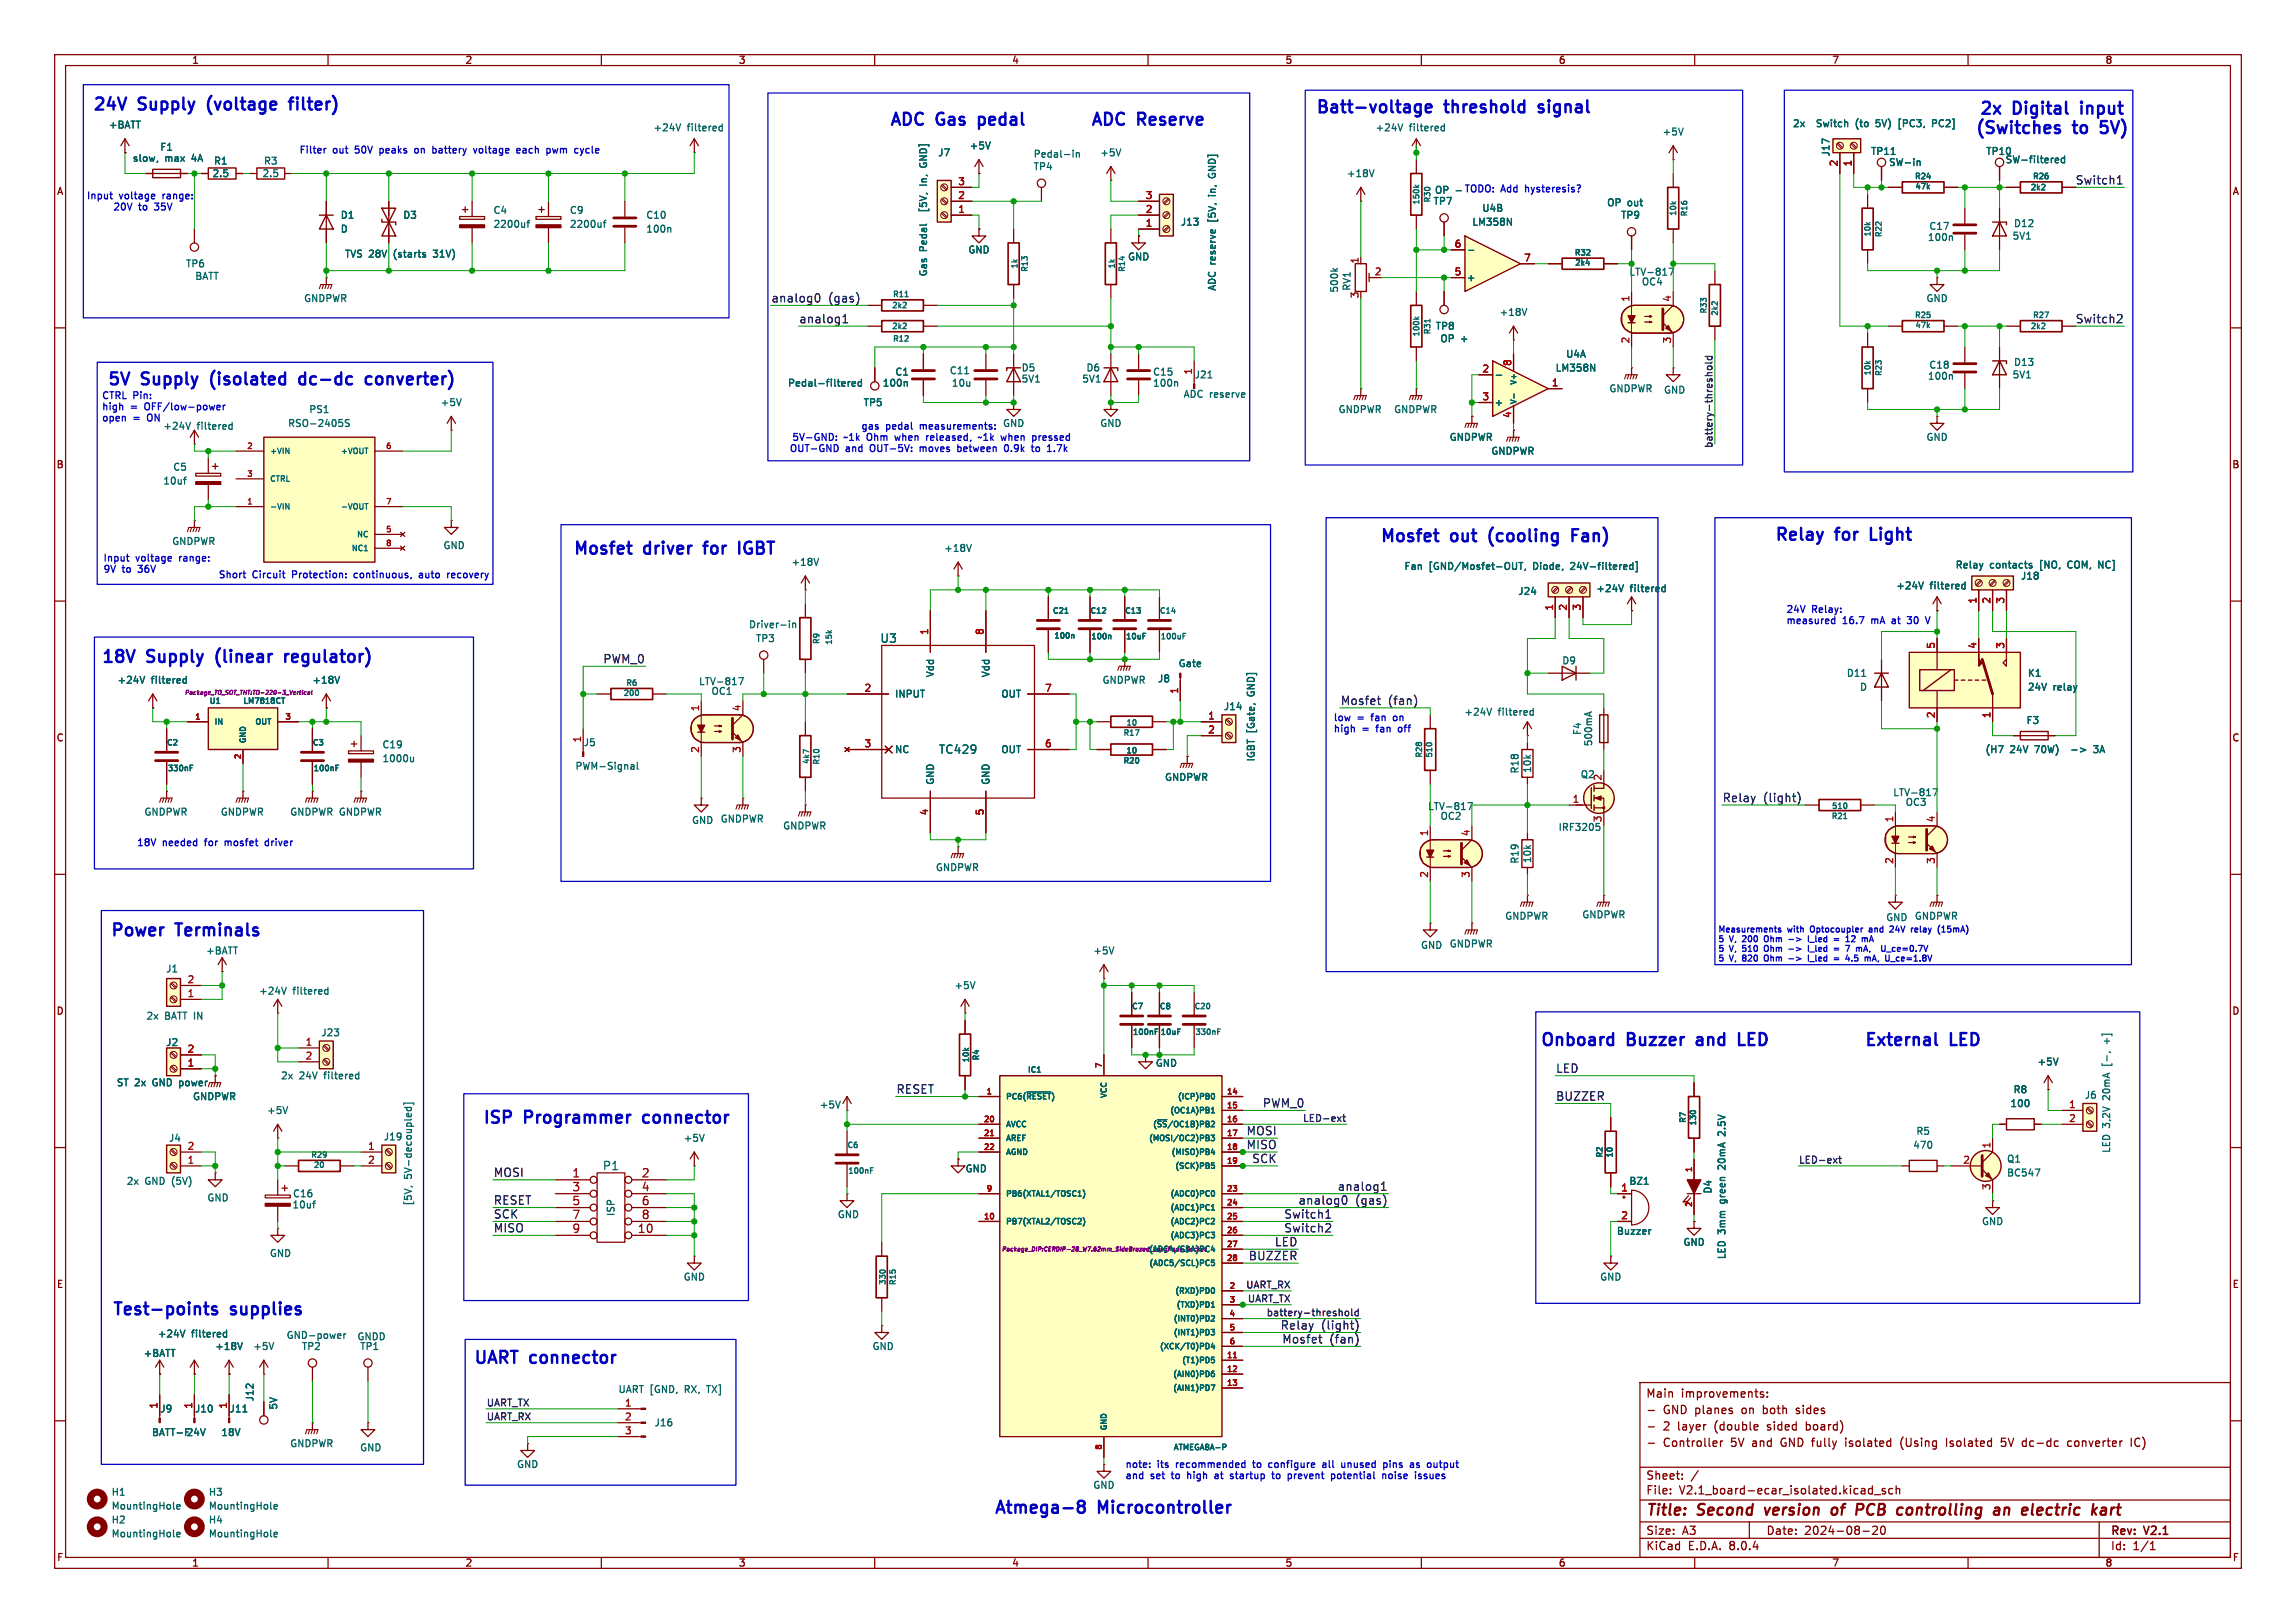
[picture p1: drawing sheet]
<svg xmlns="http://www.w3.org/2000/svg" width="420mm" height="297mm" viewBox="0 0 420 297" stroke-linecap="round" stroke-linejoin="round" font-family="sans-serif">
<defs><g id="words">
<g font-size="3.1" fill="#0000c2">
<text x="16.8" y="20.8">24V</text>
<text x="25.4" y="20.8">Supply</text>
<text x="38.8" y="20.8">(voltage</text>
<text x="54.8" y="20.8">filter)</text>
<text x="162.5" y="23.6">ADC</text>
<text x="171.4" y="23.6">Gas</text>
<text x="179.9" y="23.6">pedal</text>
<text x="199.3" y="23.6">ADC</text>
<text x="208.1" y="23.6">Reserve</text>
<text x="240.5" y="21.3">Batt-voltage</text>
<text x="264.4" y="21.3">threshold</text>
<text x="282.3" y="21.3">signal</text>
<text x="361.9" y="21.6">2x</text>
<text x="368.3" y="21.6">Digital</text>
<text x="381.6" y="21.6">input</text>
<text x="361.1" y="25.1">(Switches</text>
<text x="379.4" y="25.1">to</text>
<text x="385.2" y="25.1">5V)</text>
<text x="19.4" y="71.1">5V</text>
<text x="26" y="71.1">Supply</text>
<text x="39.4" y="71.1">(isolated</text>
<text x="56.5" y="71.1">dc-dc</text>
<text x="69.6" y="71.1">converter)</text>
<text x="252.2" y="99.8">Mosfet</text>
<text x="265.5" y="99.8">out</text>
<text x="273.3" y="99.8">(cooling</text>
<text x="289.3" y="99.8">Fan)</text>
<text x="324.4" y="99.6">Relay</text>
<text x="335.9" y="99.6">for</text>
<text x="343" y="99.6">Light</text>
<text x="104.6" y="102.1">Mosfet</text>
<text x="117.9" y="102.1">driver</text>
<text x="129.7" y="102.1">for</text>
<text x="136.9" y="102.1">IGBT</text>
<text x="18.3" y="121.9">18V</text>
<text x="27" y="121.9">Supply</text>
<text x="40.4" y="121.9">(linear</text>
<text x="53.9" y="121.9">regulator)</text>
<text x="20" y="171.9">Power</text>
<text x="32.3" y="171.9">Terminals</text>
<text x="281.5" y="192">Onboard</text>
<text x="297.7" y="192">Buzzer</text>
<text x="311.3" y="192">and</text>
<text x="319.8" y="192">LED</text>
<text x="340.8" y="192">External</text>
<text x="356.8" y="192">LED</text>
<text x="88.1" y="206.2">ISP</text>
<text x="96" y="206.2">Programmer</text>
<text x="118.6" y="206.2">connector</text>
<text x="20.3" y="241.3">Test-points</text>
<text x="42.3" y="241.3">supplies</text>
<text x="86.4" y="250.2">UART connector</text>
<text x="181.6" y="277.6">Atmega-8</text>
<text x="201" y="277.6">Microcontroller</text>
</g>
<g font-size="2.8" fill="#840000">
<text x="301" y="277.9">Title:</text>
<text x="310.6" y="277.9">Second</text>
<text x="323.7" y="277.9">version</text>
<text x="336.7" y="277.9">of</text>
<text x="342" y="277.9">PCB</text>
<text x="350.3" y="277.9">controlling</text>
<text x="368.8" y="277.9">an</text>
<text x="374.8" y="277.9">electric</text>
</g>
<g font-size="2.1" fill="#0f0f0f">
<text x="379.5" y="33.9">Switch1</text>
<text x="141" y="55.5">analog0</text>
<text x="146" y="59.3">analog1</text>
<text x="151.7" y="55.5">(gas)</text>
<text x="379.5" y="59.3">Switch2</text>
<text x="110.1" y="121.5">PWM_0</text>
<text x="245.1" y="129.1">Mosfet</text>
<text x="254.1" y="129.1">(fan)</text>
<text x="315" y="146.9">Relay</text>
<text x="322.7" y="146.9">(light)</text>
<text x="284.5" y="196.4">LED</text>
<text x="163.8" y="200.2">RESET</text>
<text x="230.8" y="202.8">PWM_0</text>
<text x="284.5" y="201.5">BUZZER</text>
<text x="227.8" y="207.9">MOSI</text>
<text x="90.2" y="215.5">MOSI</text>
<text x="227.8" y="210.4">MISO</text>
<text x="228.8" y="212.9">SCK</text>
<text x="90.2" y="220.6">RESET</text>
<text x="237.3" y="220.6">analog0</text>
<text x="244.5" y="218">analog1</text>
<text x="248" y="220.6">(gas)</text>
<text x="90.2" y="225.6">MISO</text>
<text x="90.2" y="223.1">SCK</text>
<text x="234.7" y="225.6">Switch2</text>
<text x="234.7" y="223.1">Switch1</text>
<text x="228.2" y="230.7">BUZZER</text>
<text x="233" y="228.2">LED</text>
<text x="234" y="243.4">Relay</text>
<text x="234.3" y="246">Mosfet</text>
<text x="241.7" y="243.4">(light)</text>
<text x="243.3" y="246">(fan)</text>
</g>
<g font-size="2.1" fill="#006464">
<text x="160.8" y="117.9">U3</text>
<text x="171.5" y="138.3">TC429</text>
<text x="110.1" y="214.5">P1</text>
</g>
<g font-size="2.1" fill="#a90000">
<text x="104.5" y="215.6">1</text>
<text x="117.2" y="215.6">2</text>
<text x="104.5" y="218.1">3</text>
<text x="104.5" y="220.6">5</text>
<text x="117.2" y="218.1">4</text>
<text x="117.2" y="220.6">6</text>
<text x="104.5" y="223.2">7</text>
<text x="104.5" y="225.7">9</text>
<text x="116.5" y="225.7">10</text>
<text x="117.2" y="223.2">8</text>
</g>
<g font-size="2.1" fill="#840000">
<text x="301" y="256.1">Main</text>
<text x="307.7" y="256.1">improvements:</text>
<text x="304.4" y="262.1">2</text>
<text x="304.4" y="259.1">GND planes</text>
<text x="307.3" y="262.1">layer</text>
<text x="314.4" y="262.1">(double</text>
<text x="319.4" y="259.1">on</text>
<text x="323.6" y="259.1">both</text>
<text x="324.4" y="262.1">sided</text>
<text x="330.1" y="259.1">sides</text>
<text x="331.8" y="262.1">board)</text>
<text x="304.4" y="265.1">Controller</text>
<text x="317" y="265.1">5V</text>
<text x="321.3" y="265.1">and</text>
<text x="326.9" y="265.1">GND fully</text>
<text x="339.4" y="265.1">isolated</text>
<text x="349.9" y="265.1">(Using</text>
<text x="358.6" y="265.1">Isolated</text>
<text x="369.1" y="265.1">5V</text>
<text x="373.3" y="265.1">dc-dc</text>
<text x="382" y="265.1">converter</text>
<text x="301" y="273.8">File:</text>
<text x="301" y="271.1">Sheet:</text>
<text x="307.3" y="273.8">V2.1_board-ecar_isolated.kicad_sch</text>
<text x="309.4" y="271.1">/</text>
<text x="301" y="281.2">Size:</text>
<text x="307.9" y="281.2">A3</text>
<text x="323" y="281.2">Date:</text>
<text x="330.2" y="281.2">2024-08-20</text>
<text x="386" y="281.3">Rev:</text>
<text x="392.4" y="281.3">V2.1</text>
<text x="301" y="284">KiCad</text>
<text x="308.9" y="284">E.D.A.</text>
<text x="316.8" y="284">8.0.4</text>
<text x="386" y="284">Id:</text>
<text x="390.3" y="284">1/1</text>
</g>
<g font-size="1.8" fill="#840000">
<text x="35" y="12">1</text>
<text x="85" y="12">2</text>
<text x="135" y="12">3</text>
<text x="185" y="12">4</text>
<text x="235" y="12">5</text>
<text x="285" y="12">6</text>
<text x="335" y="12">7</text>
<text x="385" y="12">8</text>
<text x="10.2" y="36">A</text>
<text x="408.2" y="36">A</text>
<text x="10.1" y="86">B</text>
<text x="408.1" y="86">B</text>
<text x="10.1" y="136">C</text>
<text x="408.1" y="136">C</text>
<text x="10.1" y="186">D</text>
<text x="408.1" y="186">D</text>
<text x="10.2" y="236">E</text>
<text x="408.2" y="236">E</text>
<text x="10.2" y="286">F</text>
<text x="35" y="287">1</text>
<text x="85" y="287">2</text>
<text x="135" y="287">3</text>
<text x="185" y="287">4</text>
<text x="235" y="287">5</text>
<text x="285" y="287">6</text>
<text x="335" y="287">7</text>
<text x="385" y="287">8</text>
<text x="408.2" y="286">F</text>
</g>
<g font-size="1.8" fill="#006464">
<text x="19.7" y="23.8">+BATT</text>
<text x="327.8" y="23.6">2x</text>
<text x="332.8" y="23.6">Switch</text>
<text x="340.3" y="23.6">(to</text>
<text x="344.4" y="23.6">5V)</text>
<text x="349" y="23.6">[PC3,</text>
<text x="355.6" y="23.6">PC2]</text>
<text x="24.1" y="29.9">slow,</text>
<text x="29.1" y="27.9">F1</text>
<text x="30.3" y="29.9">max</text>
<text x="35.5" y="29.9">4A</text>
<text x="119.3" y="24.3">+24V</text>
<text x="125.8" y="24.3">filtered</text>
<text x="169.9" y="28.9" transform="rotate(-90 169.9 28.9)">GND]</text>
<text x="171.4" y="28.9">J7</text>
<text x="177.2" y="27.6">+5V</text>
<text x="188.9" y="29.2">Pedal-in</text>
<text x="201" y="28.9">+5V</text>
<text x="251.4" y="24.3">+24V</text>
<text x="257.9" y="24.3">filtered</text>
<text x="303.9" y="25.1">+5V</text>
<text x="335" y="28.8" transform="rotate(-90 335 28.8)">J17</text>
<text x="342" y="28.7">TP11</text>
<text x="363.1" y="28.7">TP10</text>
<text x="38.7" y="32.7">2.5</text>
<text x="38.9" y="30.4">R1</text>
<text x="47.8" y="32.7">2.5</text>
<text x="48.1" y="30.4">R3</text>
<text x="169.9" y="32.7" transform="rotate(-90 169.9 32.7)">In,</text>
<text x="188.9" y="31.5">TP4</text>
<text x="222.7" y="35" transform="rotate(-90 222.7 35)">in,</text>
<text x="222.7" y="31.3" transform="rotate(-90 222.7 31.3)">GND]</text>
<text x="246.2" y="32.7">+18V</text>
<text x="262.3" y="35.8">OP</text>
<text x="266.3" y="35.8">-</text>
<text x="345.3" y="30.7">SW-in</text>
<text x="366.7" y="30.2">SW-filtered</text>
<text x="62.1" y="40.3">D1</text>
<text x="73.6" y="40.3">D3</text>
<text x="90.1" y="39.5">C4</text>
<text x="90.1" y="42">2200uf</text>
<text x="104" y="39.5">C9</text>
<text x="104" y="42">2200uf</text>
<text x="118" y="40.3">C10</text>
<text x="169.9" y="37.8" transform="rotate(-90 169.9 37.8)">[5V,</text>
<text x="215.8" y="41.6">J13</text>
<text x="222.7" y="40.2" transform="rotate(-90 222.7 40.2)">[5V,</text>
<text x="262" y="37.8">TP7</text>
<text x="269.1" y="41.6">LM358N</text>
<text x="270.9" y="39.1">U4B</text>
<text x="293.8" y="38.1">OP</text>
<text x="296.3" y="40.3">TP9</text>
<text x="297.8" y="38.1">out</text>
<text x="368.2" y="41.9">D12</text>
<text x="62.1" y="42.9">D</text>
<text x="62.9" y="47.5">TVS 28V</text>
<text x="72.5" y="47.5">(starts</text>
<text x="80.1" y="47.5">31V)</text>
<text x="118" y="42.9">100n</text>
<text x="169.9" y="45.9" transform="rotate(-90 169.9 45.9)">Pedal</text>
<text x="176.9" y="46.7">GND</text>
<text x="206.1" y="48">GND</text>
<text x="352.4" y="44.4">100n</text>
<text x="352.7" y="42.4">C17</text>
<text x="367.9" y="44.2">5V1</text>
<text x="33.8" y="49.2">TP6</text>
<text x="35.5" y="51.5">BATT</text>
<text x="169.9" y="50.8" transform="rotate(-90 169.9 50.8)">Gas</text>
<text x="222.7" y="53.4" transform="rotate(-90 222.7 53.4)">ADC</text>
<text x="222.7" y="48.4" transform="rotate(-90 222.7 48.4)">reserve</text>
<text x="245.1" y="53.8" transform="rotate(-90 245.1 53.8)">500k</text>
<text x="247.4" y="53.4" transform="rotate(-90 247.4 53.4)">RV1</text>
<text x="268.2" y="51.8">+</text>
<text x="297.8" y="50.8">LTV-817</text>
<text x="300.1" y="52.5">OC4</text>
<text x="55.4" y="55.6">GNDPWR</text>
<text x="274.1" y="58.1">+18V</text>
<text x="352.2" y="55.6">GND</text>
<text x="262.4" y="60.7">TP8</text>
<text x="263.3" y="63">OP</text>
<text x="267.3" y="63">+</text>
<text x="286.3" y="65.8">U4A</text>
<text x="143.9" y="71.1">Pedal-filtered</text>
<text x="161.3" y="71.1">100n</text>
<text x="163.6" y="69">C1</text>
<text x="173.5" y="68.8">C11</text>
<text x="173.9" y="71.1">10u</text>
<text x="186.7" y="70.3">5V1</text>
<text x="186.7" y="68.3">D5</text>
<text x="197.8" y="70.3">5V1</text>
<text x="198.5" y="68.3">D6</text>
<text x="210.7" y="71.1">100n</text>
<text x="210.7" y="69">C15</text>
<text x="218.3" y="69.6">J21</text>
<text x="284.4" y="68.3">LM358N</text>
<text x="352.4" y="69.8">100n</text>
<text x="352.7" y="67.8">C18</text>
<text x="367.9" y="69.6">5V1</text>
<text x="368.2" y="67.3">D13</text>
<text x="56.4" y="75.9">PS1</text>
<text x="80.4" y="74.6">+5V</text>
<text x="157.8" y="74.6">TP5</text>
<text x="216.3" y="73.1">ADC</text>
<text x="221.3" y="73.1">reserve</text>
<text x="244.6" y="75.9">GNDPWR</text>
<text x="254.8" y="75.9">GNDPWR</text>
<text x="273.3" y="74.6">+</text>
<text x="294.2" y="72.1">GNDPWR</text>
<text x="304.2" y="72.4">GND</text>
<text x="29.7" y="79">+24V</text>
<text x="36.1" y="79">filtered</text>
<text x="52.5" y="78.4">RSO-2405S</text>
<text x="183.3" y="78.4">GND</text>
<text x="201" y="78.4">GND</text>
<text x="265" y="81">GNDPWR</text>
<text x="272.6" y="83.5">GNDPWR</text>
<text x="352.2" y="81">GND</text>
<text x="29.7" y="89">10uf</text>
<text x="31.5" y="86.4">C5</text>
<text x="31.3" y="100">GNDPWR</text>
<text x="80.9" y="100.8">GND</text>
<text x="172.5" y="101.3">+18V</text>
<text x="144.6" y="103.8">+18V</text>
<text x="256.7" y="104.6">Fan</text>
<text x="261.5" y="104.6">[GND/Mosfet-OUT,</text>
<text x="280.9" y="104.6">Diode,</text>
<text x="288.2" y="104.6">24V-filtered]</text>
<text x="357.5" y="104.4">Relay</text>
<text x="364.1" y="104.4">contacts</text>
<text x="369.5" y="106.4">J18</text>
<text x="373.6" y="104.4">[NO,</text>
<text x="379.1" y="104.4">COM,</text>
<text x="385.1" y="104.4">NC]</text>
<text x="277.5" y="109.2">J24</text>
<text x="291.8" y="108.7">+24V</text>
<text x="298.3" y="108.7">filtered</text>
<text x="346.7" y="108.2">+24V</text>
<text x="353.1" y="108.2">filtered</text>
<text x="136.8" y="115.3">Driver-in</text>
<text x="138.1" y="117.8">TP3</text>
<text x="21.3" y="125.4">+24V</text>
<text x="27.8" y="125.4">filtered</text>
<text x="56.9" y="125.4">+18V</text>
<text x="127.7" y="125.7">LTV-817</text>
<text x="171.2" y="124.2" transform="rotate(-90 171.2 124.2)">Vdd</text>
<text x="181.3" y="124.2" transform="rotate(-90 181.3 124.2)">Vdd</text>
<text x="201.5" y="125.4">GNDPWR</text>
<text x="211.6" y="125.2">J8</text>
<text x="215.4" y="122.4">Gate</text>
<text x="285.6" y="121.9">D9</text>
<text x="337.6" y="124.2">D11</text>
<text x="370.7" y="124.2">K1</text>
<text x="129.9" y="127.5">OC1</text>
<text x="163.6" y="128">INPUT</text>
<text x="182.9" y="128">OUT</text>
<text x="223.7" y="130.3">J14</text>
<text x="229.8" y="127" transform="rotate(-90 229.8 127)">GND]</text>
<text x="267.7" y="131.3">+24V</text>
<text x="274.1" y="131.3">filtered</text>
<text x="340" y="126.7">D</text>
<text x="370.7" y="126.7">24V</text>
<text x="375.6" y="126.7">relay</text>
<text x="69.7" y="137.2">C19</text>
<text x="106.6" y="136.9">J5</text>
<text x="229.8" y="134" transform="rotate(-90 229.8 134)">[Gate,</text>
<text x="289.5" y="134.7" transform="rotate(-90 289.5 134.7)">F4</text>
<text x="291.6" y="136.8" transform="rotate(-90 291.6 136.8)">500mA</text>
<text x="370.5" y="132.8">F3</text>
<text x="69.7" y="139.8">1000u</text>
<text x="105.1" y="141.2">PWM-Signal</text>
<text x="163.6" y="138.1">NC</text>
<text x="171.2" y="143.8" transform="rotate(-90 171.2 143.8)">GND</text>
<text x="181.3" y="143.8" transform="rotate(-90 181.3 143.8)">GND</text>
<text x="182.9" y="138.1">OUT</text>
<text x="212.9" y="143.2">GNDPWR</text>
<text x="229.8" y="139.6" transform="rotate(-90 229.8 139.6)">IGBT</text>
<text x="278.1" y="141.8" transform="rotate(-90 278.1 141.8)">R18</text>
<text x="280.4" y="141.6" transform="rotate(-90 280.4 141.6)">10k</text>
<text x="288.9" y="142.7">Q2</text>
<text x="363" y="138.1">(H7</text>
<text x="367.8" y="138.1">24V</text>
<text x="372.7" y="138.1">70W)</text>
<text x="380.2" y="138.1">-&gt;</text>
<text x="384.7" y="138.1">3A</text>
<text x="26.2" y="149.6">GNDPWR</text>
<text x="40.2" y="149.6">GNDPWR</text>
<text x="52.9" y="149.6">GNDPWR GNDPWR</text>
<text x="261" y="148.6">LTV-817</text>
<text x="346.1" y="146">LTV-817</text>
<text x="348.4" y="147.8">OC3</text>
<text x="126.4" y="151.1">GND</text>
<text x="131.6" y="150.8">GNDPWR</text>
<text x="143" y="152.1">GNDPWR</text>
<text x="263.3" y="150.3">OC2</text>
<text x="284.9" y="152.4">IRF3205</text>
<text x="293" y="150.7" transform="rotate(-90 293 150.7)">3</text>
<text x="171" y="159.7">GNDPWR</text>
<text x="278.1" y="158.3" transform="rotate(-90 278.1 158.3)">R19</text>
<text x="280.4" y="158.1" transform="rotate(-90 280.4 158.1)">10k</text>
<text x="259.7" y="174">GND</text>
<text x="265" y="173.7">GNDPWR</text>
<text x="275.1" y="168.6">GNDPWR</text>
<text x="289.2" y="168.4">GNDPWR</text>
<text x="350.1" y="168.6">GNDPWR</text>
<text x="30.2" y="178.3">J1</text>
<text x="37.5" y="175">+BATT</text>
<text x="199.8" y="175">+5V</text>
<text x="47.2" y="182.3">+24V</text>
<text x="53.7" y="182.3">filtered</text>
<text x="174.4" y="181.3">+5V</text>
<text x="26.6" y="186.9">2x</text>
<text x="30.2" y="191.7">J2</text>
<text x="30.2" y="186.9">BATT IN</text>
<text x="58.6" y="190">J23</text>
<text x="386.3" y="189.8" transform="rotate(-90 386.3 189.8)">+]</text>
<text x="51.2" y="197.8">2x</text>
<text x="54.8" y="197.8">24V</text>
<text x="59.7" y="197.8">filtered</text>
<text x="211.2" y="195.5">GND</text>
<text x="372.5" y="195.3">+5V</text>
<text x="386.3" y="194.2" transform="rotate(-90 386.3 194.2)">[-,</text>
<text x="21.2" y="199.1">ST</text>
<text x="24.7" y="199.1">2x</text>
<text x="28.4" y="199.1">GND</text>
<text x="33.6" y="199.1">power</text>
<text x="35.1" y="201.6">GNDPWR</text>
<text x="149.7" y="203.2">+5V</text>
<text x="367.5" y="202.9">100</text>
<text x="368.1" y="200.4">R8</text>
<text x="381.1" y="201.4">J6</text>
<text x="386.3" y="200.8" transform="rotate(-90 386.3 200.8)">20mA</text>
<text x="30.7" y="209.3">J4</text>
<text x="48.6" y="204.2">+5V</text>
<text x="70" y="209">J19</text>
<text x="124.8" y="209.3">+5V</text>
<text x="315.9" y="206.5" transform="rotate(-90 315.9 206.5)">2.5V</text>
<text x="350.3" y="208">R5</text>
<text x="386.3" y="206.3" transform="rotate(-90 386.3 206.3)">3,2V</text>
<text x="75.7" y="215.7" transform="rotate(-90 75.7 215.7)">5V-decoupled]</text>
<text x="176.4" y="214.8">GND</text>
<text x="315.9" y="213.1" transform="rotate(-90 315.9 213.1)">20mA</text>
<text x="349.8" y="210.5">470</text>
<text x="366.9" y="213.1">Q1</text>
<text x="366.9" y="215.6">BC547</text>
<text x="386.3" y="211.2" transform="rotate(-90 386.3 211.2)">LED</text>
<text x="23" y="217.1">2x</text>
<text x="26.6" y="217.1">GND</text>
<text x="31.9" y="217.1">(5V)</text>
<text x="37.7" y="220.2">GND</text>
<text x="53.3" y="221.4">10uf</text>
<text x="53.4" y="219.4">C16</text>
<text x="75.7" y="220.8" transform="rotate(-90 75.7 220.8)">[5V,</text>
<text x="297.8" y="217.1">BZ1</text>
<text x="313.4" y="218.6" transform="rotate(-90 313.4 218.6)">D4</text>
<text x="315.9" y="219.8" transform="rotate(-90 315.9 219.8)">green</text>
<text x="112.7" y="222.7" transform="rotate(-90 112.7 222.7)">ISP</text>
<text x="153" y="223.2">GND</text>
<text x="295.6" y="226.3">Buzzer</text>
<text x="315.9" y="225.8" transform="rotate(-90 315.9 225.8)">3mm</text>
<text x="362.3" y="224.5">GND</text>
<text x="49.2" y="230.3">GND</text>
<text x="307.7" y="228.3">GND</text>
<text x="315.9" y="230.6" transform="rotate(-90 315.9 230.6)">LED</text>
<text x="124.8" y="234.7">GND</text>
<text x="292.5" y="234.7">GND</text>
<text x="28.6" y="245.1">+24V</text>
<text x="35.1" y="245.1">filtered</text>
<text x="52.2" y="245.3">GND-power</text>
<text x="65.2" y="245.6">GNDD</text>
<text x="26.1" y="248.6">+BATT</text>
<text x="39.2" y="247.4">+18V</text>
<text x="46.1" y="247.4">+5V</text>
<text x="55" y="247.4">TP2</text>
<text x="65.7" y="247.4">TP1</text>
<text x="159.4" y="247.4">GND</text>
<text x="46.7" y="256.6" transform="rotate(-90 46.7 256.6)">J12</text>
<text x="112.9" y="255.2">UART</text>
<text x="119" y="255.2">[GND,</text>
<text x="125.7" y="255.2">RX,</text>
<text x="130.2" y="255.2">TX]</text>
<text x="27.6" y="263.1">BATT-F24V</text>
<text x="29.1" y="258.8">J9</text>
<text x="35.5" y="258.8">J10</text>
<text x="40.3" y="263.1">18V</text>
<text x="41.8" y="258.8">J11</text>
<text x="51" y="258.2" transform="rotate(-90 51 258.2)">5V</text>
<text x="119.5" y="261.3">J16</text>
<text x="52.9" y="265.1">GNDPWR</text>
<text x="65.7" y="265.9">GND</text>
<text x="94.4" y="268.9">GND</text>
<text x="20.2" y="274">H1</text>
<text x="38" y="274">H3</text>
<text x="199.8" y="272.8">GND</text>
<text x="20.2" y="279.1">H2</text>
<text x="20.2" y="281.6">MountingHole</text>
<text x="20.2" y="276.6">MountingHole</text>
<text x="38" y="279.1">H4</text>
<text x="38" y="281.6">MountingHole</text>
<text x="38" y="276.6">MountingHole</text>
</g>
<g font-size="1.8" fill="#0000c2">
<text x="54.6" y="28.4">Filter</text>
<text x="61" y="28.4">out</text>
<text x="65.4" y="28.4">50V</text>
<text x="70.3" y="28.4">peaks</text>
<text x="77.1" y="28.4">on</text>
<text x="80.8" y="28.4">battery</text>
<text x="88.8" y="28.4">voltage</text>
<text x="97.1" y="28.4">each</text>
<text x="103" y="28.4">pwm</text>
<text x="108.6" y="28.4">cycle</text>
<text x="266.3" y="35.8">- TODO:</text>
<text x="274.6" y="35.5">Add</text>
<text x="279.4" y="35.5">hysteresis?</text>
<text x="15.7" y="36.8">Input</text>
<text x="20.5" y="38.8">20V</text>
<text x="21.9" y="36.8">voltage</text>
<text x="25.4" y="38.8">to</text>
<text x="28.7" y="38.8">35V</text>
<text x="30.2" y="36.8">range:</text>
<text x="18.5" y="73.4">CTRL</text>
<text x="18.5" y="75.4">high</text>
<text x="18.5" y="77.4">open</text>
<text x="24" y="75.4">=</text>
<text x="24.5" y="77.4">=</text>
<text x="24.5" y="73.4">Pin:</text>
<text x="27" y="75.4">OFF/low-power</text>
<text x="27.4" y="77.4">ON</text>
<text x="144.3" y="83">OUT-GND</text>
<text x="144.7" y="81">5V-GND:</text>
<text x="154.5" y="81">~1k</text>
<text x="154.7" y="83">and</text>
<text x="157.4" y="78.9">gas</text>
<text x="159" y="81">Ohm</text>
<text x="159.6" y="83">OUT-5V:</text>
<text x="162.1" y="78.9">pedal</text>
<text x="164.6" y="81">when</text>
<text x="168.7" y="78.9">measurements:</text>
<text x="169.1" y="83">moves</text>
<text x="170.7" y="81">released,</text>
<text x="176.4" y="83">between</text>
<text x="180.8" y="81">~1k</text>
<text x="185.3" y="81">when</text>
<text x="185.4" y="83">0.9k</text>
<text x="190.9" y="83">to</text>
<text x="191.4" y="81">pressed</text>
<text x="194.2" y="83">1.7k</text>
<text x="18.8" y="103.1">Input</text>
<text x="18.8" y="105.1">9V</text>
<text x="22.5" y="105.1">to</text>
<text x="25" y="103.1">voltage</text>
<text x="25.8" y="105.1">36V</text>
<text x="33.3" y="103.1">range:</text>
<text x="39.8" y="106.1">Short</text>
<text x="46.2" y="106.1">Circuit</text>
<text x="53.9" y="106.1">Protection:</text>
<text x="65.6" y="106.1">continuous,</text>
<text x="78" y="106.1">auto</text>
<text x="83.5" y="106.1">recovery</text>
<text x="326.6" y="112.5">24V</text>
<text x="331.6" y="112.5">Relay:</text>
<text x="326.6" y="114.5">measured</text>
<text x="337.2" y="114.5">16.7</text>
<text x="342.8" y="114.5">mA</text>
<text x="347" y="114.5">at</text>
<text x="350.3" y="114.5">30</text>
<text x="243.8" y="132.3">low</text>
<text x="243.8" y="134.3">high</text>
<text x="248.4" y="132.3">=</text>
<text x="249.3" y="134.3">=</text>
<text x="251.4" y="132.3">fan</text>
<text x="252.3" y="134.3">fan</text>
<text x="255.8" y="132.3">on</text>
<text x="256.7" y="134.3">off</text>
<text x="24.9" y="155.2">18V</text>
<text x="29.8" y="155.2">needed</text>
<text x="37.9" y="155.2">for</text>
<text x="42" y="155.2">mosfet</text>
<text x="49.8" y="155.2">driver</text>
<text x="344.8" y="168.9">GND</text>
<text x="205.7" y="268.9">note:</text>
<text x="211.9" y="268.9">its</text>
<text x="215.6" y="268.9">recommended</text>
<text x="230.1" y="268.9">to</text>
<text x="233.4" y="268.9">configure</text>
<text x="243.7" y="268.9">all</text>
<text x="247.6" y="268.9">unused</text>
<text x="255.7" y="268.9">pins</text>
<text x="261" y="268.9">as</text>
<text x="264.6" y="268.9">output</text>
<text x="205.7" y="271">and</text>
<text x="210.6" y="271">set</text>
<text x="214.8" y="271">to</text>
<text x="218.1" y="271">high</text>
<text x="223.6" y="271">at</text>
<text x="226.8" y="271">startup</text>
<text x="234.9" y="271">to</text>
<text x="238.2" y="271">prevent</text>
<text x="246.6" y="271">potential</text>
<text x="256.4" y="271">noise</text>
<text x="262.8" y="271">issues</text>
</g>
<g font-size="1.8" fill="#a90000">
<text x="175.1" y="34">3</text>
<text x="336.2" y="30.7" transform="rotate(-90 336.2 30.7)">2</text>
<text x="338.8" y="30.7" transform="rotate(-90 338.8 30.7)">1</text>
<text x="175.1" y="39">1</text>
<text x="175.1" y="36.5">2</text>
<text x="209.4" y="41.6">1</text>
<text x="209.4" y="39">2</text>
<text x="209.4" y="36.5">3</text>
<text x="265.9" y="45.4">6</text>
<text x="278.6" y="47.9">7</text>
<text x="248.6" y="48.4" transform="rotate(-90 248.6 48.4)">1</text>
<text x="251.3" y="50.5">2</text>
<text x="265.9" y="50.5">5</text>
<text x="248.6" y="54.8" transform="rotate(-90 248.6 54.8)">3</text>
<text x="298.1" y="55.4" transform="rotate(-90 298.1 55.4)">1</text>
<text x="305.7" y="55.4" transform="rotate(-90 305.7 55.4)">4</text>
<text x="298.1" y="63.1" transform="rotate(-90 298.1 63.1)">2</text>
<text x="305.7" y="63.1" transform="rotate(-90 305.7 63.1)">3</text>
<text x="218.1" y="68.8" transform="rotate(-90 218.1 68.8)">1</text>
<text x="271" y="68.2">2</text>
<text x="276.5" y="67.2" transform="rotate(-90 276.5 67.2)">8</text>
<text x="283.7" y="70.8">1</text>
<text x="271" y="73.3">3</text>
<text x="276.5" y="76.7" transform="rotate(-90 276.5 76.7)">4</text>
<text x="284.1" y="111.9" transform="rotate(-90 284.1 111.9)">1</text>
<text x="286.7" y="111.9" transform="rotate(-90 286.7 111.9)">2</text>
<text x="289.2" y="111.9" transform="rotate(-90 289.2 111.9)">3</text>
<text x="361.6" y="110.7" transform="rotate(-90 361.6 110.7)">1</text>
<text x="364.2" y="110.7" transform="rotate(-90 364.2 110.7)">2</text>
<text x="366.7" y="110.7" transform="rotate(-90 366.7 110.7)">3</text>
<text x="169.8" y="116.4" transform="rotate(-90 169.8 116.4)">1</text>
<text x="180" y="116.4" transform="rotate(-90 180 116.4)">8</text>
<text x="354" y="118.9" transform="rotate(-90 354 118.9)">5</text>
<text x="361.6" y="118.9" transform="rotate(-90 361.6 118.9)">4</text>
<text x="366.7" y="118.9" transform="rotate(-90 366.7 118.9)">3</text>
<text x="127.9" y="130.4" transform="rotate(-90 127.9 130.4)">1</text>
<text x="135.6" y="130.4" transform="rotate(-90 135.6 130.4)">4</text>
<text x="157.9" y="126.7">2</text>
<text x="190.9" y="126.7">7</text>
<text x="215.6" y="127.2" transform="rotate(-90 215.6 127.2)">1</text>
<text x="220.8" y="131.7">1</text>
<text x="354" y="131.6" transform="rotate(-90 354 131.6)">2</text>
<text x="364.2" y="131.6" transform="rotate(-90 364.2 131.6)">1</text>
<text x="106.3" y="136.1" transform="rotate(-90 106.3 136.1)">1</text>
<text x="127.9" y="138" transform="rotate(-90 127.9 138)">2</text>
<text x="135.6" y="138" transform="rotate(-90 135.6 138)">3</text>
<text x="157.9" y="136.8">3</text>
<text x="190.9" y="136.8">6</text>
<text x="220.8" y="134.3">2</text>
<text x="293" y="143.1" transform="rotate(-90 293 143.1)">2</text>
<text x="169.8" y="149.4" transform="rotate(-90 169.8 149.4)">4</text>
<text x="180" y="149.4" transform="rotate(-90 180 149.4)">5</text>
<text x="287.5" y="147">1</text>
<text x="261.3" y="153.2" transform="rotate(-90 261.3 153.2)">1</text>
<text x="268.9" y="153.2" transform="rotate(-90 268.9 153.2)">4</text>
<text x="346.4" y="150.7" transform="rotate(-90 346.4 150.7)">1</text>
<text x="354" y="150.7" transform="rotate(-90 354 150.7)">4</text>
<text x="261.3" y="160.8" transform="rotate(-90 261.3 160.8)">2</text>
<text x="268.9" y="160.8" transform="rotate(-90 268.9 160.8)">3</text>
<text x="346.4" y="158.3" transform="rotate(-90 346.4 158.3)">2</text>
<text x="354" y="158.3" transform="rotate(-90 354 158.3)">3</text>
<text x="34.1" y="182.5">1</text>
<text x="34.1" y="180">2</text>
<text x="55.7" y="191.4">1</text>
<text x="34.1" y="195.2">1</text>
<text x="34.1" y="192.7">2</text>
<text x="55.7" y="194">2</text>
<text x="378.3" y="202.9">1</text>
<text x="378.3" y="205.4">2</text>
<text x="34.1" y="213">1</text>
<text x="34.1" y="210.5">2</text>
<text x="67.1" y="210.5">1</text>
<text x="67.1" y="213">2</text>
<text x="358.9" y="213">2</text>
<text x="364.2" y="210.4" transform="rotate(-90 364.2 210.4)">1</text>
<text x="296.4" y="218.1">1</text>
<text x="364.2" y="218" transform="rotate(-90 364.2 218)">3</text>
<text x="296.4" y="223.2">2</text>
<text x="28.9" y="258" transform="rotate(-90 28.9 258)">1</text>
<text x="35.2" y="258" transform="rotate(-90 35.2 258)">1</text>
<text x="41.6" y="258" transform="rotate(-90 41.6 258)">1</text>
<text x="114.1" y="257.5">1</text>
<text x="114.1" y="260">2</text>
<text x="114.1" y="262.6">3</text>
</g>
<g font-size="1.8" fill="#0f0f0f">
<text x="313.3" y="82.3" transform="rotate(-90 313.3 82.3)">battery-threshold</text>
<text x="238.1" y="205.4">LED-ext</text>
<text x="328.9" y="213">LED-ext</text>
<text x="227.7" y="235.9">UART_RX</text>
<text x="228" y="238.4">UART_TX</text>
<text x="231.4" y="241">battery-threshold</text>
<text x="88.9" y="257.5">UART_TX</text>
<text x="88.9" y="260">UART_RX</text>
</g>
<g font-size="1.5" fill="#0000c2">
<text x="314.2" y="171">Measurements</text>
<text x="314.2" y="172.7">5</text>
<text x="316.6" y="172.7">V,</text>
<text x="319.3" y="172.7">200</text>
<text x="323.8" y="172.7">Ohm</text>
<text x="327.1" y="171">with</text>
<text x="328.7" y="172.7">-&gt;</text>
<text x="331.7" y="171">Optocoupler</text>
<text x="332.7" y="172.7">I_led</text>
<text x="337.9" y="172.7">=</text>
<text x="340.6" y="172.7">12</text>
<text x="342.9" y="171">and</text>
<text x="347.2" y="171">24V</text>
<text x="351.6" y="171">relay</text>
<text x="356.9" y="171">(15mA)</text>
<text x="314.2" y="174.5">5</text>
<text x="314.2" y="176.3">5</text>
<text x="316.6" y="174.5">V,</text>
<text x="316.6" y="176.3">V,</text>
<text x="319.3" y="174.5">510</text>
<text x="319.3" y="176.3">820</text>
<text x="323.8" y="174.5">Ohm</text>
<text x="323.8" y="176.3">Ohm</text>
<text x="328.7" y="174.5">-&gt;</text>
<text x="328.7" y="176.3">-&gt;</text>
<text x="332.7" y="174.5">I_led</text>
<text x="332.7" y="176.3">I_led</text>
<text x="337.9" y="176.3">=</text>
<text x="340.6" y="174.5">7</text>
<text x="340.6" y="176.3">4.5</text>
<text x="342.9" y="174.5">mA,</text>
<text x="344.5" y="176.3">mA,</text>
<text x="348.5" y="174.5">U_ce=0.7V</text>
<text x="348.7" y="176.3">U_ce=1.8V</text>
</g>
<g font-size="1.4" fill="#006464">
<text x="350.1" y="33.1">R24</text>
<text x="350.1" y="35">47k</text>
<text x="371.3" y="35.1">2k2</text>
<text x="371.7" y="33.1">R26</text>
<text x="259.9" y="37.7" transform="rotate(-90 259.9 37.7)">150k</text>
<text x="262" y="37.3" transform="rotate(-90 262 37.3)">R30</text>
<text x="306.9" y="39.7" transform="rotate(-90 306.9 39.7)">10k</text>
<text x="309" y="39.8" transform="rotate(-90 309 39.8)">R16</text>
<text x="287.8" y="47.1">R32</text>
<text x="342.5" y="43.5" transform="rotate(-90 342.5 43.5)">10k</text>
<text x="344.5" y="43.6" transform="rotate(-90 344.5 43.6)">R22</text>
<text x="186.4" y="49.4" transform="rotate(-90 186.4 49.4)">1k</text>
<text x="188.3" y="50" transform="rotate(-90 188.3 50)">R13</text>
<text x="204.2" y="49.4" transform="rotate(-90 204.2 49.4)">1k</text>
<text x="206.1" y="50" transform="rotate(-90 206.1 50)">R14</text>
<text x="287.9" y="48.9">2k4</text>
<text x="163" y="56.7">2k2</text>
<text x="163.1" y="54.7">R11</text>
<text x="312.5" y="57.6" transform="rotate(-90 312.5 57.6)">R33</text>
<text x="314.5" y="58" transform="rotate(-90 314.5 58)">2k2</text>
<text x="350.1" y="58.5">R25</text>
<text x="371.7" y="58.5">R27</text>
<text x="163" y="60.5">2k2</text>
<text x="163.1" y="62.8">R12</text>
<text x="259.9" y="61.8" transform="rotate(-90 259.9 61.8)">100k</text>
<text x="262" y="61.4" transform="rotate(-90 262 61.4)">R31</text>
<text x="350.1" y="60.4">47k</text>
<text x="371.3" y="60.5">2k2</text>
<text x="277.7" y="70.7" transform="rotate(-90 277.7 70.7)">V+</text>
<text x="342.5" y="68.9" transform="rotate(-90 342.5 68.9)">10k</text>
<text x="344.5" y="69" transform="rotate(-90 344.5 69)">R23</text>
<text x="277.7" y="74.1" transform="rotate(-90 277.7 74.1)">V-</text>
<text x="49.3" y="83.4">+VIN</text>
<text x="62" y="83.4">+VOUT</text>
<text x="49.3" y="88.5">CTRL</text>
<text x="49.3" y="93.6">-VIN</text>
<text x="62" y="93.6">-VOUT</text>
<text x="64" y="101.2">NC1</text>
<text x="65" y="98.6">NC</text>
<text x="192.4" y="112.6">C21</text>
<text x="199.2" y="112.6">C12</text>
<text x="205.6" y="112.6">C13</text>
<text x="211.9" y="112.6">C14</text>
<text x="150.2" y="118.1" transform="rotate(-90 150.2 118.1)">R9</text>
<text x="152.5" y="118.2" transform="rotate(-90 152.5 118.2)">15k</text>
<text x="192.6" y="117.2">100n</text>
<text x="199.4" y="117.3">100n</text>
<text x="205.7" y="117.3">10uF</text>
<text x="212.1" y="117.3">100uF</text>
<text x="114.3" y="125.8">R6</text>
<text x="38.1" y="129.1">U1</text>
<text x="44.3" y="129.1">LM7818CT</text>
<text x="113.9" y="127.7">200</text>
<text x="30.3" y="136.7">C2</text>
<text x="39.1" y="132.9">IN</text>
<text x="45.3" y="136.1" transform="rotate(-90 45.3 136.1)">GND</text>
<text x="46.4" y="132.9">OUT</text>
<text x="57" y="136.7">C3</text>
<text x="205.3" y="135">R17</text>
<text x="205.8" y="133.1">10</text>
<text x="30.5" y="141.4">330nF</text>
<text x="57.1" y="141.4">100nF</text>
<text x="148.3" y="140" transform="rotate(-90 148.3 140)">4k7</text>
<text x="150.2" y="140.1" transform="rotate(-90 150.2 140.1)">R10</text>
<text x="205.3" y="140">R20</text>
<text x="205.8" y="138.2">10</text>
<text x="260.4" y="138.9" transform="rotate(-90 260.4 138.9)">R28</text>
<text x="262.3" y="138.9" transform="rotate(-90 262.3 138.9)">510</text>
<text x="334.9" y="148.3">510</text>
<text x="334.8" y="150.2">R21</text>
<text x="206.9" y="185">C7</text>
<text x="211.9" y="185">C8</text>
<text x="218.3" y="185">C20</text>
<text x="207" y="189.7">100nF</text>
<text x="212.1" y="189.7">10uF</text>
<text x="218.4" y="189.7">330nF</text>
<text x="177.6" y="194.6" transform="rotate(-90 177.6 194.6)">10k</text>
<text x="179.4" y="194.3" transform="rotate(-90 179.4 194.3)">R4</text>
<text x="187.8" y="196.6">IC1</text>
<text x="183.9" y="201.5">PC6(~{RESET})</text>
<text x="202.8" y="201.3" transform="rotate(-90 202.8 201.3)">VCC</text>
<text x="215.2" y="201.5">(ICP)PB0</text>
<text x="183.9" y="206.6">AVCC</text>
<text x="183.9" y="209.1">AREF</text>
<text x="209.9" y="209.1">(MOSI/OC2)PB3</text>
<text x="210.6" y="206.6">(~{SS}/OC1B)PB2</text>
<text x="213.7" y="204.1">(OC1A)PB1</text>
<text x="308.7" y="205.7" transform="rotate(-90 308.7 205.7)">R7</text>
<text x="310.6" y="206.2" transform="rotate(-90 310.6 206.2)">130</text>
<text x="56.7" y="212.2">R29</text>
<text x="57.2" y="214">20</text>
<text x="154.8" y="210.4">C6</text>
<text x="154.9" y="215.1">100nF</text>
<text x="183.9" y="211.7">AGND</text>
<text x="214" y="211.7">(MISO)PB4</text>
<text x="214.7" y="214.2">(SCK)PB5</text>
<text x="293.5" y="212.1" transform="rotate(-90 293.5 212.1)">R2</text>
<text x="295.3" y="212.1" transform="rotate(-90 295.3 212.1)">10</text>
<text x="183.9" y="219.3">PB6(XTAL1/TOSC1)</text>
<text x="213.8" y="219.3">(ADC0)PC0</text>
<text x="213.8" y="221.8">(ADC1)PC1</text>
<text x="183.9" y="224.4">PB7(XTAL2/TOSC2)</text>
<text x="213.8" y="224.4">(ADC2)PC2</text>
<text x="213.8" y="226.9">(ADC3)PC3</text>
<text x="209.9" y="229.5">(ADC4/SDA)PC4</text>
<text x="209.9" y="232">(ADC5/SCL)PC5</text>
<text x="162.3" y="235.3" transform="rotate(-90 162.3 235.3)">330</text>
<text x="164.2" y="235.4" transform="rotate(-90 164.2 235.4)">R15</text>
<text x="214.7" y="237.1">(RXD)PD0</text>
<text x="214.9" y="239.6">(TXD)PD1</text>
<text x="214.4" y="242.2">(INT0)PD2</text>
<text x="214.4" y="244.7">(INT1)PD3</text>
<text x="211.9" y="247.2">(XCK/T0)PD4</text>
<text x="215.9" y="249.8">(T1)PD5</text>
<text x="214.3" y="252.3">(AIN0)PD6</text>
<text x="214.3" y="254.9">(AIN1)PD7</text>
<text x="202.8" y="261.9" transform="rotate(-90 202.8 261.9)">GND</text>
<text x="214.5" y="265.7">ATMEGA8A-P</text>
</g>
<g font-size="1.4" fill="#a90000">
<text x="45" y="82.2">2</text>
<text x="70.4" y="82.2">6</text>
<text x="45" y="87.3">3</text>
<text x="45" y="92.4">1</text>
<text x="70.4" y="92.4">7</text>
<text x="70.4" y="97.5">5</text>
<text x="70.4" y="100">8</text>
<text x="35.5" y="131.7">1</text>
<text x="52" y="131.7">3</text>
<text x="44.1" y="139.2" transform="rotate(-90 44.1 139.2)">2</text>
<text x="201.6" y="195.7" transform="rotate(-90 201.6 195.7)">7</text>
<text x="180.2" y="200.3">1</text>
<text x="224.2" y="200.3">14</text>
<text x="224.2" y="202.9">15</text>
<text x="179.8" y="205.4">20</text>
<text x="179.8" y="207.9">21</text>
<text x="224.2" y="205.4">16</text>
<text x="224.2" y="207.9">17</text>
<text x="179.8" y="210.5">22</text>
<text x="224.2" y="210.5">18</text>
<text x="224.2" y="213">19</text>
<text x="309.5" y="214.7" transform="rotate(-90 309.5 214.7)">1</text>
<text x="180.2" y="218.1">9</text>
<text x="224.2" y="218.1">23</text>
<text x="224.2" y="220.6">24</text>
<text x="309.5" y="221.1" transform="rotate(-90 309.5 221.1)">2</text>
<text x="179.8" y="223.2">10</text>
<text x="224.2" y="223.2">25</text>
<text x="224.2" y="225.7">26</text>
<text x="224.2" y="228.3">27</text>
<text x="224.2" y="230.8">28</text>
<text x="224.7" y="235.9">2</text>
<text x="224.7" y="238.4">3</text>
<text x="224.7" y="241">4</text>
<text x="224.7" y="243.5">5</text>
<text x="224.2" y="248.6">11</text>
<text x="224.2" y="251.1">12</text>
<text x="224.7" y="246">6</text>
<text x="224.2" y="253.7">13</text>
<text x="201.6" y="265.5" transform="rotate(-90 201.6 265.5)">8</text>
</g>
<g font-size="1.1" fill="#840084">
<text x="33.6" y="127.4">Package_TO_SOT_THT:TO-220-3_Vertical</text>
<text x="183.1" y="229.3">Package_DIP:CERDIP-28_W7.62mm_SideBrazed_LongPads_Socket</text>
</g>
</g></defs>
<g fill="none" stroke="#840000" stroke-width=".23">
<path d="M10 10h400v277h-400zM12 12h396v273h-396zM60 10v2M110 10v2M160 10v2M210 10v2M260 10v2M310 10v2M360 10v2M10 60h2M408 60h2M10 110h2"/>
<path d="M408 110h2M10 160h2M408 160h2M10 210h2M408 210h2M10 260h2M300 253h108v32h-108zM301.5 258.1h1.1M318.7 257.8v.7M322.6 257.2v1.5M322.6 258.6l.4 .1M322.6 254.8l-.4-.1-.2 .2 .1 .2 .5 .2v.3h-.6"/>
<path d="M323 257.7l-.4 .1M323.3 255.5v.2M323.3 254.8v.1M329.1 257.8l-.3-.1-.2 .2v.2l.5 .2v.3h-.5M408 260h2M300 278.5h108M300 274.5h108M300 268.5h108M301.5 264.1h1.1M301.5 261.1h1.1M305.6 273.2v.2M305.6 272.5v.1"/>
<path d="M306.1 279.9v.1M307.7 270.5v.2M307.7 269.8v.1M313.8 260.6v1M314.7 263.7v1M315.1 263.7l-.2 .1-.2 .2M320 278.5v3M320.6 264.2v.4M323.3 261.6h.6M323.9 260.8l-.4-.1-.2 .2 .1 .2 .5 .2M326.3 263.2a.81 .81 0 0 0-.5 .7 .81 .81 0 0 0 .5 .8M328.5 279.9v.1"/>
<path d="M330.4 260.8l.5-.1 .2 .3v.4l-.1 .2h-.6M330.4 260.2v1.5M337.6 263.3h.1M337.6 263.2v.1M337.6 263.7v1M337.7 263.3h-.1M338.9 263.8l-.4-.1-.2 .3 .6 .4M338.9 264.5l-.2 .2-.4-.1M342.5 271.9v1.5M342.5 272.5l-.4-.1-.3 .3v.4l.1 .2h.6M342.6 279.4l.5-.1 .3 .1v.3l-.9 1.1h.9M342.9 273.5h1.1"/>
<path d="M344.2 279.4l.2-.1a.8 .8 0 0 1 .5 .7 .8 .8 0 0 1-.5 .8 1 1 0 0 1-.2-1.4zM344.9 272.5l-.4-.1-.2 .2 .1 .2 .5 .2v.3h-.6M346.2 272.5l-.4-.1-.3 .3v.4l.1 .2h.6M346.9 272.5l.2-.1 .3 .1 .1 .9M346.9 271.9v1.5M348.1 263a1.72 1.72 0 0 0 0 2.3M348.7 263.2l.1 1.3 .2 .2 .4-.1M357.3 263.8l-.4-.1-.2 .2 .1 .2 .5 .2v.3h-.6M358.2 263.7l-.3 .3v.4l.3 .3M366.1 263.2h.8M366.3 263.8h.3l.3 .2-.1 .6-.5 .1M367.4 263.2l.5 1.5 .5-1.5"/>
<path d="M372.6 264.1h1.2M379.6 263.8l.4-.1 .3 .3v.4l-.3 .3-.4-.1-.1-.2v-.4zM380.9 263.7v1M381.5 263.8l-.4-.1-.2 .1M384 278.5v6.5M391.9 263a1.72 1.72 0 0 1 0 2.3M60 285v2M110 285v2M160 285v2M210 285v2M260 285v2M300 281.5h108"/>
<path d="M306.1 280.6v.2M310 285v2M328.5 280.6v.2M340.8 280.2h1.1M360 285v2M393.4 283.6h.8M393.5 282.4l.3-.3v1.5"/>
</g>
<g fill="none" stroke="#840000" stroke-width=".4">
<path d="M322.8 275.9l.3 1.3M336 276.1a.57 .57 0 0 0-.9 .2v.7a.57 .57 0 0 0 .9-.2M340.5 275.2l.2 .1a.54 .54 0 0 1-.1 .9M349.6 277a.57 .57 0 0 1-.7 .1M349.7 276a.57 .57 0 0 0-.8 .1M366.7 276.1a.49 .49 0 0 1 .9 .1l-.2 1M366.7 275.9l-.1 1.3M371.9 275.2l-.2 1.7M373 275.9l.6 .1v.3l-.9 .2M373.4 277.1l-.5 .1M386.3 275.9l-.2 1.3M386.8 275.9l-.4 .1-.2 .3"/>
<path d="M387.2 275.9h.8M387.6 275.2l-.2 1.7v.2l.4 .1"/>
</g>
<path d="M283.2 106.7h7.6v2.5h-7.6z" fill="#ffffc2"/>
<path d="M283.2 106.7h7.6v2.5h-7.6zM292.6 130.8h1.5v5.1h-1.5z" fill="none" stroke="#840000" stroke-width=".25"/>
<g fill="none" stroke="#840000" stroke-width=".18">
<path d="M284.8 107.4l-.8 .9M285 107.6l-.9 .9M287.4 107.4l-.9 .9M287.5 107.6l-.8 .9M289.9 107.4l-.8 .9M290.1 107.6l-.9 .9"/>
<circle cx="284.5" cy="107.9" r=".63"/>
<circle cx="287" cy="107.9" r=".63"/>
<circle cx="289.6" cy="107.9" r=".63"/>
</g>
<path d="M284.5 109.2v3.8M287 109.2v3.8M289.6 109.2v3.8M293.4 129.5v7.7M44.4 144.8h.1M44.4 144.8v1.3" fill="none" stroke="#840000" stroke-width=".23"/>
<g fill="none" stroke="#006464" stroke-width=".23">
<path d="M277.4 102.9v1.1l-.1 .1-.4 .1M277.8 102.9h.8M278.2 102.9v1.3M279 104.1l-.1 .3M280.2 108.4h.7M287.8 102.9l-.5 .2M288 103.5l-.7 .7h.8M298.2 104.1l.1 .1 .4-.1M298.7 102.9v1.3M298.7 103.4h-.4l-.1 .1M299.2 102.8h.3v1.8h-.3M290.8 130.4v.6"/>
<path d="M291.2 130.3l-1.3 .4"/>
</g>
<path d="M43.2 146.8l.2-.7h2.1l-.3 .7M43.9 146.1l-.2 .7M44.4 146.1l-.2 .7M45 146.1l-.3 .7" fill="none" stroke="#840000" stroke-width=".2"/>
<path d="M260.3 154.4l.8-.5 .8-.2h7a2.55 2.55 0 0 1 2.3 2.6 2.55 2.55 0 0 1-2.5 2.5h-7.1l-1.3-.8-.5-1.3v-1.5z" fill="#ffffc2"/>
<path d="M261 156.8h1.3M262.2 153.7a2.54 2.54 0 0 0-2.5 2.5 2.54 2.54 0 0 0 2.5 2.6M262.3 153.7h6.3a2.54 2.54 0 0 1 2.6 2.5 2.54 2.54 0 0 1-2.6 2.6h-6.3" fill="none" stroke="#840000" stroke-width=".25"/>
<g fill="none" stroke="#840000" stroke-width=".23">
<path d="M279.4 134.6h.1M279.4 132.1l-.8 1.3M279.4 132.1v2.5M279.4 132.1l.8 1.3M128.3 146.1v1.2h-1.3l1.3 1.3 1.2-1.3h-1.2M128.3 146.1h.1M135.9 146.1h.1M135.9 146.1v1.2M261.6 151.1v2.6M261.6 158.8v2.5M264 156.7h1.3l-.4 .1v-.2l.4 .1M264 155.7h1.3l-.4 .1v-.2l.4 .1"/>
<path d="M269.2 151.1v2.6l-1.9 1.9M269.2 158.8v2.5M127 213.4h.1M127 210.8l-.8 1.3M127 210.8v2.6M127 210.8l.8 1.3M154.9 203.2h.1M154.9 200.7l-.7 1.2M154.9 200.7v2.5M154.9 200.7l.8 1.2"/>
</g>
<g fill="#840000" stroke="#840000" stroke-width=".23">
<path d="M267.3 156.8l1.9 2z"/>
<path d="M267.8 157.9l.6-.5 .5 1z"/>
</g>
<path d="M260.3 154.4l.8-.5 .8-.2h7a2.55 2.55 0 0 1 2.3 2.6 2.55 2.55 0 0 1-2.5 2.5h-7.1l-1.3-.8-.5-1.3v-1.5zM261.6 153.7v5.1" fill="none" stroke="#840000" stroke-width=".18"/>
<path d="M267.3 154.3v3.8" fill="none" stroke="#840000" stroke-width=".51"/>
<path d="M261 155.6h1.3l-.7 1.2z" fill="#840000" stroke="#840000" stroke-width=".25"/>
<path d="M272.8 129.6l-.4 1.3M279.9 130.8l.2 .1 .4-.1M280.5 129.6v1.3M280.5 130.1l-.4-.1-.2 .2M268.5 146.9h.8l-.5 1.2M128.8 207.6l-.4 1.3M153.7 201.5l-.4 1.3" fill="none" stroke="#006464" stroke-width=".23"/>
<path d="M134.6 148.1l.3-.8h2l-.2 .8M135.4 147.3l-.3 .8M135.9 147.3l-.3 .8M136.4 147.3l-.3 .8" fill="none" stroke="#840000" stroke-width=".2"/>
<path d="M127 131.6l.8-.5 .7-.3h7a2.55 2.55 0 0 1 2.3 2.6 2.55 2.55 0 0 1-2.4 2.5h-7.1l-1.3-.8-.5-1.2v-1.6z" fill="#ffffc2"/>
<path d="M127.6 134h1.3M128.9 130.8a2.54 2.54 0 0 0-2.5 2.6 2.54 2.54 0 0 0 2.5 2.5M128.9 130.8h6.4a2.54 2.54 0 0 1 2.5 2.6 2.54 2.54 0 0 1-2.5 2.5h-6.4M285.7 121.9l2.6 1.3-2.6 1.3zM288.3 121.9v2.6" fill="none" stroke="#840000" stroke-width=".25"/>
<g fill="none" stroke="#840000" stroke-width=".23">
<path d="M106.7 133.4v3.8M109.2 127h2.6M119.4 127h2.5M128.3 128.3v2.5M128.3 135.9v2.5M130.7 133.9h1.3l-.4 .1v-.3l.4 .2M130.7 132.8h1.3l-.4 .2v-.3l.4 .1M135.9 128.3v2.5l-1.9 1.9M135.9 135.9v2.5M283.2 123.2h7.6M30.5 144.8h.1M30.5 144.8v1.3"/>
<path d="M57.1 144.8h.1M57.1 144.8v1.3M293.4 163.8h.1M293.4 163.8v1.3M354.3 163.8h.1M354.3 163.8v1.3"/>
</g>
<g fill="#840000" stroke="#840000" stroke-width=".23">
<path d="M134 134l1.9 1.9z"/>
<path d="M134.5 135l.5-.5 .5 1z"/>
</g>
<path d="M106.7 137.2v.4M127 131.6l.8-.5 .7-.3h7a2.55 2.55 0 0 1 2.3 2.6 2.55 2.55 0 0 1-2.4 2.5h-7.1l-1.3-.8-.5-1.2v-1.6zM128.3 130.8v5.1" fill="none" stroke="#840000" stroke-width=".18"/>
<path d="M134 131.4v3.9" fill="none" stroke="#840000" stroke-width=".51"/>
<path d="M127.6 132.7h1.3l-.6 1.3z" fill="#840000" stroke="#840000" stroke-width=".25"/>
<path d="M115.4 140h.5l.1 .8M116.6 126.3a.64 .64 0 0 1 0 1M116.6 139.5v1.1l.2 .2M135.1 124h.9l-.6 1.3M115.4 140.6l.1 .2 .5-.1M116 140.2l-.5 .1-.1 .2" fill="none" stroke="#006464" stroke-width=".23"/>
<path d="M106.6 137.6h.2v.8h-.2z" fill="#840000" stroke="#840000" stroke-width=".18"/>
<path d="M111.8 126h7.6v2h-7.6z" fill="none" stroke="#840000" stroke-width=".3"/>
<g fill="none" stroke="#840000" stroke-width=".2">
<path d="M29.2 146.8l.3-.7h2l-.3 .7M30 146.1l-.3 .7M30.5 146.1l-.3 .7M31 146.1l-.3 .7M55.9 146.8l.2-.7h2.1l-.3 .7M56.6 146.1l-.2 .7M57.1 146.1l-.2 .7M57.7 146.1l-.3 .7M292.1 165.9l.3-.8h2l-.3 .8M292.9 165.1l-.3 .8M293.4 165.1l-.3 .8M293.9 165.1l-.3 .8"/>
<path d="M353.1 165.9l.2-.8h2l-.2 .8M353.8 165.1l-.2 .8M354.3 165.1l-.2 .8M354.8 165.1l-.2 .8"/>
</g>
<path d="M38.1 129.5h12.7v7.7h-12.7z" fill="#ffffc2"/>
<path d="M38.1 129.5h12.7v7.7h-12.7zM278.4 153.7h2v5.1h-2z" fill="none" stroke="#840000" stroke-width=".25"/>
<g fill="none" stroke="#840000" stroke-width=".23">
<path d="M248.9 36.8h.1M248.9 34.3l-.7 1.3M248.9 34.3v2.5M248.9 34.3l.8 1.3M306.1 31.8v2.5M203.2 41.9v2.6M203.2 52.1v2.5M259.1 53.3v2.6M264.2 40.6v2.6M264.2 53.3v2.6M276.9 59.7l-.8 1.3M276.9 59.7v2.5"/>
<path d="M276.9 59.7l.7 1.3M283.2 48.3h2.5M293.4 48.3h2.5M306.1 41.9v2.6M168.9 64.8v2.8M168.9 69.6v2.8M218.4 66v3.9M248.9 71.1h.1M248.9 71.1v1.3M259.1 71.1h.1M259.1 63.5v2.5M259.1 71.1v1.3"/>
<path d="M269.2 76.2h.1M269.2 76.2v1.3M276.9 62.2h.1M276.9 78.7h.1M276.9 78.7v1.3M191.8 109.2v4.3M191.8 115.1v4.3M199.4 109.2v4.3M199.4 115.1v4.3M205.7 109.2v4.3M205.7 115.1v4.3M212.1 109.2v4.3"/>
<path d="M212.1 115.1v4.3M30.5 133.4v4.3M30.5 139.2v4.3M34.3 132.1h3.8M44.4 137.2v2.5M50.8 132.1h3.8M205.7 120.7h.1M205.7 120.7v1.2M261.6 130.8v2.6M261.6 141v2.5M279.4 152.4v1.3M279.4 158.8v1.2"/>
<path d="M261.6 168.9v1.3h-1.3l1.3 1.3 1.3-1.3h-1.3M261.6 168.9h.1M269.2 168.9h.1M269.2 168.9v1.3M279.4 163.8h.1M279.4 163.8v1.3M127 229.9v1.2h1.3l-1.3 1.3-1.3-1.3h1.3M127 229.9h.1M113 257.8h3.8M96.5 264.2v1.2h1.3l-1.3 1.3-1.3-1.3h1.3M96.5 264.2h.1M113 260.3h3.8"/>
<path d="M113 262.9h3.8"/>
<circle cx="264.2" cy="39.9" r=".76"/>
<circle cx="264.2" cy="56.6" r=".76"/>
</g>
<path d="M35.9 131.6h.6" fill="none" stroke="#a90000" stroke-width=".23"/>
<g fill="none" stroke="#006464" stroke-width=".23">
<path d="M251.3 31.1l-.4 1.2M305.9 36.9l.3 .4M306.5 36.9l-.4 .3M205.4 46.9v.7M258.9 58l.3 .4M259.5 58l-.3 .3M261.6 58.4v.6M279.3 56.5l-.4 1.2M290.1 48.2h.7M165.6 69.8l.4 .2v.7M221 69.2h.7M194.8 112.2h.6"/>
<path d="M196.2 116.1l.3 .2v.5M202.9 116.2l.3 .2v.5M209.1 115.9h.5M214.4 111.9h.6M216.4 116.4h.3M216.4 115.9h.5M39.6 128.7h.6M51.8 127.7v1M260.9 136.1a.68 .68 0 0 1 1 .1M34.8 140.5h.3M34.8 140h.5M129.2 253.6h.8"/>
<path d="M129.6 253.6v1.2"/>
</g>
<path d="M54.8 126.6h.3M54.9 126.3l-.1 .7 .2 .1M55.3 126.6v.5M55.4 126.3v.1M56 126.6h-.3l-.1 .3 .1 .2h.3M56.3 126.6h.3v.5M56.7 126.8l-.4 .1 .1 .2h.2M57.1 126.3l-.1 .7 .1 .1" fill="none" stroke="#840084" stroke-width=".19"/>
<g fill="none" stroke="#840000" stroke-width=".2">
<path d="M247.6 73.2l.3-.8h2l-.2 .8M248.4 72.4l-.2 .8M248.9 72.4l-.2 .8M249.4 72.4l-.2 .8M257.8 73.2l.3-.8h2l-.3 .8M258.6 72.4l-.3 .8M259.1 72.4l-.3 .8M259.6 72.4l-.3 .8M268 78.2l.2-.7h2.1l-.3 .7M268.7 77.5l-.2 .7M269.2 77.5l-.2 .7M269.7 77.5l-.2 .7"/>
<path d="M275.6 80.8l.2-.8h2.1l-.3 .8M276.4 80l-.3 .8M276.9 80l-.3 .8M277.4 80l-.3 .8M204.5 122.7l.2-.8h2.1l-.3 .8M205.2 121.9l-.2 .8M205.7 121.9l-.2 .8M206.2 121.9l-.2 .8M268 170.9l.2-.7h2.1l-.3 .7M268.7 170.2l-.2 .7M269.2 170.2l-.2 .7M269.7 170.2l-.2 .7"/>
<path d="M278.1 165.9l.3-.8h2l-.2 .8M278.9 165.1l-.3 .8M279.4 165.1l-.3 .8M279.9 165.1l-.2 .8"/>
</g>
<path d="M305.1 34.3h2v7.6h-2zM202.2 44.5h2v7.6h-2zM258.1 55.9h2v7.6h-2zM285.7 47.2h7.7v2.1h-7.7zM260.6 133.4h2v7.6h-2z" fill="none" stroke="#840000" stroke-width=".3"/>
<path d="M166.9 69.3h4M166.9 67.8h4M189.7 115.1h4.1M189.7 113.5h4.1M197.4 115.1h4M197.4 113.5h4M203.7 115.1h4.1M203.7 113.5h4.1M210.1 115.1h4M210.1 113.5h4M28.4 139.2h4.1M28.4 137.7h4.1" fill="none" stroke="#840000" stroke-width=".51"/>
<path d="M218.4 69.9v.4M116.8 257.8h.4M116.8 262.9h.4M116.8 260.3h.4" fill="none" stroke="#840000" stroke-width=".18"/>
<g fill="#840000" stroke="#840000" stroke-width=".18">
<path d="M218.3 70.3h.3v.8h-.3z"/>
<path d="M117.2 262.8h.9v.2h-.9z"/>
<path d="M117.2 260.2h.9v.3h-.9z"/>
<path d="M117.2 257.7h.9v.2h-.9z"/>
</g>
<path d="M268 43.2l10.1 5.1-10.1 5z" fill="#ffffc2"/>
<g fill="none" stroke="#840000" stroke-width=".25">
<path d="M268 43.2l10.1 5.1-10.1 5zM364.5 40.6h2.5v.5M365.8 40.6l1.2 2.6h-2.5zM291.1 144.1v3.9M291.6 143.8v1M291.6 145.5v1.1M291.6 147.3v1"/>
<circle cx="292.5" cy="146" r="2.79"/>
</g>
<g fill="none" stroke="#840000" stroke-width=".23">
<path d="M259.1 29.2v2.6M259.1 39.4v2.5M365.8 30.5v2.5M365.8 38.1v7.6M265.4 50.8h2.6M265.4 45.7h2.6M278.1 48.3h2.6M298.4 111.8h.1M298.4 109.2l-.7 1.3M298.4 109.2v2.6M298.4 109.2l.8 1.3M57.1 133.4v4.3"/>
<path d="M57.1 139.2v4.3M63.8 137.4h4.5v.5h-4.5zM64.3 136.1h1M64.8 135.6v1.1M66 134.6v2.8M66 139.4v2.8M66 144.8h.1M66 144.8v1.3M287 147.3h4.1M291.6 146.1h1.8v5M291.6 147.8h1.8M293.4 141v3.3h-1.8"/>
<path d="M101.6 215.9h6.3M101.6 218.4h6.3M109.2 214.6h5.1v12.7h-5.1zM115.6 215.9h6.3M115.6 218.4h6.3M101.6 226.1h6.3M101.6 221h6.3M101.6 223.5h6.3M115.6 226.1h6.3M115.6 221h6.3M115.6 223.5h6.3"/>
<circle cx="365.8" cy="29.7" r=".76"/>
<circle cx="108.6" cy="218.4" r=".63"/>
<circle cx="108.6" cy="215.9" r=".63"/>
<circle cx="114.9" cy="218.4" r=".63"/>
<circle cx="114.9" cy="215.9" r=".63"/>
<circle cx="108.6" cy="223.5" r=".63"/>
<circle cx="108.6" cy="221" r=".63"/>
<circle cx="108.6" cy="226.1" r=".63"/>
<circle cx="114.9" cy="221" r=".63"/>
<circle cx="114.9" cy="223.5" r=".63"/>
<circle cx="114.9" cy="226.1" r=".63"/>
</g>
<g fill="none" stroke="#006464" stroke-width=".23">
<path d="M258.9 33.9l.3 .4M259.5 33.9l-.3 .3M275.7 39.9l.8 1.3v-1.3M376 29.4l.6-.2-.1-.2-.4-.1-.1 .2v.6h.5M377.7 29l-.4-.1-.3 .3 .2 .5h.5M377.7 28.5v1.3M268.6 45.8h1M370.7 43.8h.7M297 107l-.5 1.3M304 108.2l.2 .1 .4-.1M304.6 107v1.3M304.6 107.5l-.4-.1-.2 .1"/>
<path d="M75.6 138.5v.9M75.6 139.3l-.1 .1-.3-.1M61.5 140.5h.3M61.5 140h.4M292.5 151.2l.2 .2-.1 .4-.5 .2"/>
</g>
<g fill="#840000" stroke="#840000" stroke-width=".23">
<path d="M63.8 138.9h4.5v.5h-4.5z"/>
<path d="M291.8 146.1l1.1-.4v.7z"/>
<circle cx="293.4" cy="147.8" r=".18"/>
</g>
<path d="M55.1 139.2h4.1M55.1 137.7h4.1" fill="none" stroke="#840000" stroke-width=".51"/>
<path d="M64.8 146.8l.2-.7h2.1l-.3 .7M65.5 146.1l-.2 .7M66 146.1l-.2 .7M66.5 146.1l-.2 .7" fill="none" stroke="#840000" stroke-width=".2"/>
<circle cx="292.5" cy="146" r="2.79" fill="#ffffc2" stroke="#ffffc2" stroke-width=".18"/>
<path d="M258.1 31.8h2v7.6h-2z" fill="none" stroke="#840000" stroke-width=".3"/>
<path d="M48.3 80h20.3v22.9h-20.3z" fill="#ffffc2"/>
<path d="M48.3 80h20.3v22.9h-20.3zM278.4 137.2h2v5h-2z" fill="none" stroke="#840000" stroke-width=".25"/>
<g fill="none" stroke="#840000" stroke-width=".23">
<path d="M35.6 78.7v2.6M35.6 78.7l-.8 1.3M35.6 78.7l.7 1.3M82.5 78.7h.1M82.5 76.2l-.7 1.3M82.5 76.2v2.5M82.5 76.2l.8 1.3M35.6 95.3h.1M35.6 81.3h.1M35.6 95.3v1.2M35.8 86.6h4.6v.5h-4.6zM38.1 83.8v2.8"/>
<path d="M38.1 88.6v2.8M38.9 85.3h1M39.4 84.8v1.1M43.2 92.7h5.1M43.2 82.6h5.1M43.2 87.6h5.1M68.6 92.7h5.1M68.6 82.6h5.1M68.6 97.8h5.1M73.3 97.4l.7 .8M73.3 99.9l.7 .8M74 97.4l-.7 .8"/>
<path d="M74 99.9l-.7 .8M68.6 100.3h5.1M354.3 111.8h.1M354.3 109.2l-.7 1.3M354.3 109.2v2.6M354.3 109.2l.8 1.3M279.4 135.9v1.3M279.4 142.2v1.3"/>
</g>
<g fill="none" stroke="#006464" stroke-width=".23">
<path d="M34.8 77.3l-.4 1.3M41.9 78.4l.2 .2 .4-.1M42.5 77.3v1.3M42.5 77.8l-.4-.1-.2 .1M59.3 75.5h.7M62 76.8h.6M62.4 77.3l.3 .2v.3l-.3 .2M63.9 76.8h-.5l-.2 .1v.4l.6 .2 .1 .3-.2 .2h-.5M84.4 73l-.5 1.2M33.6 87.7h.5M34.1 87.3l-.3 .2v1.1M52.3 92.2l.6 1v-1"/>
<path d="M52.3 82l.6 1v-1M66.7 82h.6M66.7 92.2h.6M67 92.2v1M66.6 100.8h.6M351.8 106.5l-.4 1.3M358.9 107.6l.2 .2 .4-.1M359.5 106.5v1.3M359.5 107l-.4-.1-.2 .1"/>
</g>
<path d="M45.4 92.2h.6" fill="none" stroke="#a90000" stroke-width=".23"/>
<path d="M34.3 97.3l.2-.8h2.1l-.3 .8M35.1 96.5l-.3 .8M35.6 96.5l-.3 .8M36.1 96.5l-.3 .8" fill="none" stroke="#840000" stroke-width=".2"/>
<path d="M35.8 88.1h4.6v.5h-4.6z" fill="#840000" stroke="#840000" stroke-width=".23"/>
<path d="M349.2 119.4h20.4v10.1h-20.4z" fill="#ffffc2"/>
<g fill="none" stroke="#840000" stroke-width=".23">
<path d="M259.1 27.9h.1M259.1 25.4l-.8 1.3M259.1 25.4v2.5M259.1 25.4l.7 1.3M345.4 34.3h2.6M355.6 34.3h2.5M367 34.3h2.6M377.2 34.3h2.5M345.4 59.7h2.6M354.3 50.8v1.3h1.3l-1.3 1.2-1.2-1.2h1.2M354.3 50.8h.1M355.6 59.7h2.5"/>
<path d="M341.6 61v2.5M341.6 71.1v2.6M354.3 76.2v1.3h1.3l-1.3 1.2-1.2-1.2h1.2M354.3 76.2h.1M359.4 63.5v2.8M359.4 68.3v2.8M365.8 63.5v7.6M354.3 116.8v5.8M361.9 116.8v2.6M367 116.8v5.1l-.6-.6 .6-.6M354.3 126.4v5.7M364.5 127v5.1"/>
<path d="M175.3 154.9h.1M175.3 154.9v1.3"/>
</g>
<path d="M364.5 66h2.5v.5M365.8 66l1.2 2.6h-2.5zM349.2 119.4h20.4v10.1h-20.4zM351.2 122.6h6.3v3.8h-6.3zM356.9 122.6l-5.1 3.8M357.5 124.5h.6M358.8 124.5h.6M360 124.5h.7M361.3 124.5h.6M362.6 124.5h.6" fill="none" stroke="#840000" stroke-width=".25"/>
<path d="M357.4 68.1h4M357.4 66.5h4M362.6 120.7l1.9 6.3" fill="none" stroke="#840000" stroke-width=".51"/>
<path d="M361.9 119.4v1.3l.7 .6-.7 .6z" fill="#840000" stroke="#840000" stroke-width=".23"/>
<g fill="none" stroke="#006464" stroke-width=".23">
<path d="M256.6 22.7l-.4 1.2M263.7 23.8l.1 .1h.4M264.2 22.7v1.2M264.2 23.2l-.4-.1-.1 .1M352.5 32.4h.6M352.7 34.2l.3 .4M353 33.9l-.4 .4M373.9 33.7l.2 .2-.1 .3-.6 .5h.7M352.7 59.6l.3 .4M353 59.3l-.4 .4M341.4 66.1l.4 .4M342.1 66.1l-.4 .3"/>
<path d="M356.8 68.6l.3 .1v.7M370.7 69.2h.7M372.5 123.8h.7"/>
</g>
<path d="M348 33.3h7.6v2h-7.6zM369.6 33.3h7.6v2h-7.6zM348 58.7h7.6v2h-7.6zM340.6 63.5h2v7.6h-2z" fill="none" stroke="#840000" stroke-width=".3"/>
<path d="M174 157l.2-.8h2.1l-.3 .8M174.8 156.2l-.3 .8M175.3 156.2l-.3 .8M175.8 156.2l-.3 .8" fill="none" stroke="#840000" stroke-width=".2"/>
<path d="M335.3 25.4h5.1v2.5h-5.1z" fill="#ffffc2"/>
<path d="M335.3 25.4h5.1v2.5h-5.1z" fill="none" stroke="#840000" stroke-width=".25"/>
<g fill="none" stroke="#840000" stroke-width=".18">
<path d="M336 26.3l.9 .9M336.2 26.2l.9 .8M338.6 26.3l.8 .9M338.8 26.2l.8 .8"/>
<circle cx="336.5" cy="26.7" r=".63"/>
<circle cx="339.1" cy="26.7" r=".63"/>
</g>
<g fill="none" stroke="#840000" stroke-width=".23">
<path d="M336.5 27.9v3.9M339.1 27.9v3.9M341.6 35.6v2.5M344.2 30.5v2.5M359.4 38.1v2.8M341.6 45.7v2.6M359.4 42.9v2.8"/>
<circle cx="344.2" cy="29.7" r=".76"/>
</g>
<g fill="none" stroke="#006464" stroke-width=".23">
<path d="M334.6 26l-1.3-.6v.9M339.8 21.8a1.49 1.49 0 0 0 0 1.8M343.8 21.9h-.6v.6l.5-.1 .2 .2M343.9 22.9l-.2 .3-.5-.1M345.9 28.3h.8M347.4 23.6h.3M347.4 21.8h.3M348.2 22.6h.5M348.7 21.9h-.5v1.3M350.7 29.4v.9M350.7 29.6l.2-.2 .3 .1v.8M353.5 21.9h.5l.2 .3-.1 .3-.6 .1"/>
<path d="M355.1 21.9a.69 .69 0 0 0-.4 .6 .69 .69 0 0 0 .4 .7M341.4 40.7l.4 .4M342.1 40.7l-.4 .3M356.8 43.2l.3 .1v.7"/>
</g>
<path d="M357.4 42.7h4M357.4 41.1h4" fill="none" stroke="#840000" stroke-width=".51"/>
<path d="M340.6 38.1h2v7.6h-2z" fill="none" stroke="#840000" stroke-width=".3"/>
<path d="M171.4 33h2.6v7.6h-2.6z" fill="#ffffc2"/>
<path d="M171.4 33h2.6v7.6h-2.6zM247.9 48.3h2v5h-2z" fill="none" stroke="#840000" stroke-width=".25"/>
<g fill="none" stroke="#840000" stroke-width=".18">
<path d="M172.2 34l.9 .8M172.2 36.5l.9 .8M172.2 39l.9 .9M172.4 33.8l.9 .8M172.4 36.3l.9 .9M172.4 38.9l.9 .8"/>
<circle cx="172.7" cy="34.3" r=".63"/>
<circle cx="172.7" cy="36.8" r=".63"/>
<circle cx="172.7" cy="39.4" r=".63"/>
</g>
<g fill="none" stroke="#840000" stroke-width=".23">
<path d="M174 39.4h3.8M174 36.8h3.8M174 34.3h3.8M190.5 34.3v2.5M158.7 59.7h2.6M158.7 55.9h2.6M168.9 59.7h2.5M168.9 55.9h2.5M185.4 41.9v2.6M185.4 52.1v2.5M208.3 43.2v1.3h1.2l-1.2 1.2-1.3-1.2h1.3M208.3 43.2h.1"/>
<path d="M248.9 47v1.3M250.4 50v1.6M250.4 50.8h1.1M160 67.3v2.6M180.3 64.8v2.8M180.3 69.6v2.8"/>
<circle cx="190.5" cy="33.5" r=".76"/>
<circle cx="160" cy="70.6" r=".76"/>
</g>
<g fill="none" stroke="#006464" stroke-width=".23">
<path d="M168.1 38.2v.3h1.8v-.3M168.2 33.9h1.3M168.3 29.9v.5M168.6 33.3h.9M168.6 33.1l.2 .2M168.9 30.1v-.3h.5l.1 .3-.1 .3M196.3 27.5v.1M196.3 27.9v.9M196.9 27.9v.9M196.9 28l.2-.1 .3 .1v.8M165.5 54.3h.6M165.6 59.1l.2 .2-.1 .3-.6 .5h.7"/>
<path d="M165.6 55.3l.2 .2-.1 .3-.6 .5h.7M243.8 49.1l.5 .5M244.7 49.1l-.5 .4M155.2 69.8v.9M155.5 69.8l-.3 .3M155.9 70.3l.6-.2-.1-.2-.3-.1-.2 .2v.6h.5M157.6 69.9l-.4-.1-.2 .3 .1 .5h.5M157.6 69.4v1.3M176.5 68.4h.7M177.4 69.8v.9M177.4 70.6h-.1"/>
</g>
<path d="M161.3 58.7h7.6v2h-7.6zM161.3 54.9h7.6v2h-7.6zM184.4 44.5h2v7.6h-2z" fill="none" stroke="#840000" stroke-width=".3"/>
<path d="M178.3 69.3h4.1M178.3 67.8h4.1" fill="none" stroke="#840000" stroke-width=".51"/>
<path d="M212.1 35.6h2.5v7.6h-2.5z" fill="#ffffc2"/>
<path d="M212.1 35.6h2.5v7.6h-2.5z" fill="none" stroke="#840000" stroke-width=".25"/>
<g fill="none" stroke="#840000" stroke-width=".18">
<path d="M213.7 36.3l-.9 .9M213.7 38.9l-.9 .8M213.9 36.5l-.9 .8M213.9 39l-.9 .9M213.7 41.4l-.9 .8M213.9 41.6l-.9 .8"/>
<circle cx="213.4" cy="39.4" r=".63"/>
<circle cx="213.4" cy="36.8" r=".63"/>
<circle cx="213.4" cy="41.9" r=".63"/>
</g>
<g fill="none" stroke="#840000" stroke-width=".23">
<path d="M179.1 31.8h.1M179.1 29.2l-.8 1.3M179.1 29.2v2.6M179.1 29.2l.7 1.3M203.2 33h.1M203.2 30.5l-.8 1.3M203.2 30.5v2.5M203.2 30.5l.8 1.3M208.3 39.4h3.8M208.3 36.8h3.8M179.1 41.9v1.3h1.2l-1.2 1.3-1.3-1.3h1.3M179.1 41.9h.1"/>
<path d="M208.3 41.9h3.8"/>
</g>
<path d="M181.1 26l-.4 1.2M205 27.2l-.4 1.3M221 35.8h.2M221.5 35.8h.8M221.8 31.7v.3M222.2 31.7a.6 .6 0 0 1-.5 .9 .6 .6 0 0 1-.7-.7l.1-.1" fill="none" stroke="#006464" stroke-width=".23"/>
<path d="M297.2 56.6l.7-.5 .8-.2h7a2.55 2.55 0 0 1 2.3 2.6 2.55 2.55 0 0 1-2.4 2.5h-7.2l-1.2-.8-.5-1.3v-1.5z" fill="#ffffc2"/>
<g fill="none" stroke="#840000" stroke-width=".25">
<path d="M297.8 59.1h1.3M305.4 55.9h-6.3a2.54 2.54 0 0 0-2.6 2.5 2.54 2.54 0 0 0 2.6 2.6h6.3M305.5 55.9a2.54 2.54 0 0 1 2.5 2.5 2.54 2.54 0 0 1-2.5 2.6M185.4 67.3l1.3 2.6h-2.6zM186.7 67.3h-2.6v.5M201.9 67.3h2.6v.5M203.2 67.3l1.3 2.6h-2.6zM369.6 133.9h5v1.5h-5zM349.2 212.3h5.1v2.1h-5.1z"/>
<circle cx="363.2" cy="213.4" r="2.82"/>
</g>
<g fill="none" stroke="#840000" stroke-width=".23">
<path d="M298.4 53.3v2.6M300.9 58.9h1.2l-.3 .2v-.3l.3 .1M300.9 57.9h1.2l-.3 .1v-.2l.3 .1M306.1 53.3v2.6l-1.9 1.9M367 59.7h2.6M377.2 59.7h2.5M185.4 73.7v1.2h1.3l-1.3 1.3-1.3-1.3h1.3M185.4 73.7h.1M185.4 64.8v7.6M203.2 73.7v1.2h1.3l-1.3 1.3-1.3-1.3h1.3M203.2 73.7h.1M203.2 64.8v7.6"/>
<path d="M208.3 64.8v2.8M208.3 69.6v2.8M298.4 61v2.5M306.1 61v2.5M82.5 95.3v1.2h1.3l-1.3 1.3-1.2-1.3h1.2M82.5 95.3h.1M147.3 108h.1M147.3 105.4v2.6M147.3 110.5v2.5M147.3 105.4l-.7 1.3M147.3 105.4l.8 1.3M161.3 118.1h27.9v28h-27.9z"/>
<path d="M170.2 111.8v7.6M180.3 111.8v7.6M139.7 120.7v2.5M147.3 120.7v2.5M147.3 132.1v2.5M154.6 136.8l.7 .7M154.9 127h7.7M154.9 137.2h7.7M155.3 136.8l-.7 .7M161.9 136.5l1.3 1.3M163.2 136.5l-1.3 1.3M188 127h7.6"/>
<path d="M188 137.2h7.6M368.3 134.6h7.6M147.3 147.3h.1M147.3 142.2v2.6M147.3 147.3v1.3M170.2 144.8v7.6M180.3 144.8v7.6M346.7 163.8v1.3h-1.3l1.3 1.3 1.3-1.3h-1.3M346.7 163.8h.1M207 181.6v4.3M207 187.5v4.3M209.5 193v1.3h-1.2l1.2 1.3 1.3-1.3h-1.3"/>
<path d="M209.5 193h.1M212.1 181.6v4.3M212.1 187.5v4.3M374.6 199.4h.1M374.6 196.9l-.7 1.2M374.6 196.9v2.5M374.6 196.9l.8 1.2M308.6 218.4h2.5M308.9 218.8l-1.1 1.2 .7-.2M309.2 219.2l-1 1.1 .7-.1M309.9 212.1v3.8M309.9 218.4v3.8"/>
<path d="M348 213.4h1.2M354.3 213.4h1.3M356.9 213.4h5.7M362.6 214l1.9 1.9v2.5M364.5 219.7v1.3h1.3l-1.3 1.2-1.3-1.2h1.3M364.5 219.7h.1M364.5 208.3v2.5l-1.9 1.9M161.3 227.3v2.6M161.3 237.5v2.5M309.9 223.5v1.3h1.2l-1.2 1.3-1.3-1.3h1.3M309.9 223.5h.1M29.2 251.5h.1"/>
<path d="M29.2 248.9l-.8 1.3M29.2 248.9v2.6M29.2 248.9l.8 1.3M35.6 251.5h.1M35.6 248.9l-.8 1.3M35.6 248.9v2.6M35.6 248.9l.7 1.3M48.3 256.5v2.6M161.3 242.6v1.2h1.3l-1.3 1.3-1.3-1.3h1.3M161.3 242.6h.1"/>
<circle cx="139.7" cy="119.9" r=".76"/>
<circle cx="48.3" cy="259.8" r=".76"/>
</g>
<g fill="#840000" stroke="#840000" stroke-width=".23">
<path d="M304.2 59.1l1.9 1.9z"/>
<path d="M304.7 60.1l.5-.5 .5 1z"/>
<path d="M308.6 215.9h2.5l-1.2 2.5z"/>
<path d="M363.2 215.1l.5-.5 .5 1z"/>
</g>
<path d="M297.2 56.6l.7-.5 .8-.2h7a2.55 2.55 0 0 1 2.3 2.6 2.55 2.55 0 0 1-2.4 2.5h-7.2l-1.2-.8-.5-1.3v-1.5zM298.4 55.9v5.1" fill="none" stroke="#840000" stroke-width=".18"/>
<path d="M304.2 56.5v3.8M206.2 69.3h4.1M206.2 67.8h4.1M205 187.5h4M205 185.9h4M210.1 187.5h4M210.1 185.9h4M362.6 211.5v3.8" fill="none" stroke="#840000" stroke-width=".51"/>
<path d="M297.8 57.8h1.3l-.7 1.3z" fill="#840000" stroke="#840000" stroke-width=".25"/>
<g fill="none" stroke="#006464" stroke-width=".23">
<path d="M305.3 49.1h.9l-.6 1.3M373.9 59.1l.2 .2-.1 .3-.6 .5h.7M374 57.1h.7l-.4 1M189.4 69.9h.7M200.5 69.9h.7M215 69.8l.4 .2v.7M144.4 113.6v.1M144.4 114v.9M145 114v.9M145 114.1l.2-.1 .3 .1v.8M149.7 102.2l-.4 1.2M151.4 115.4l.4 .4"/>
<path d="M152.1 115.4l-.4 .3M148 137.6l-1.1-.4v.6M365.6 136.5h.8l-.5 1.2M379 137.3h.9M383 136.5h.8l-.5 .4 .4 .2v.5l-.2 .1-.5-.1M384.5 136.5l-.4 1.2M211.3 188.8h.4M211.3 188.3h.5M215.4 188.3h.5M376.5 193.6l-.5 1.3M314.3 213.5l.1 .5M314.5 207.1l-.2 .2 .1 .5"/>
<path d="M314.6 207.1l.9 .8v-.8M315.5 213.2v.8l-.7-.7M353.2 209l.2 .3-.2 .7M372.3 213.9h.8l-.5 1.3M160.9 232.6a.64 .64 0 0 1 1 0M33.8 243.4l-.4 1.3M40.9 244.5l.2 .2 .3-.1M41.4 243.4v1.3M41.4 243.9l-.3-.1-.2 .1"/>
</g>
<path d="M146 149.4l.3-.8h2l-.2 .8M146.8 148.6l-.2 .8M147.3 148.6l-.2 .8M147.8 148.6l-.2 .8" fill="none" stroke="#840000" stroke-width=".2"/>
<path d="M369.6 58.7h7.6v2h-7.6zM146.3 113h2v7.7h-2zM146.3 134.6h2v7.6h-2zM160.3 229.9h2v7.6h-2z" fill="none" stroke="#840000" stroke-width=".3"/>
<path d="M309.4 213.7v.6" fill="none" stroke="#a90000" stroke-width=".23"/>
<circle cx="363.2" cy="213.4" r="2.82" fill="#ffffc2" stroke="#ffffc2" stroke-width=".18"/>
<path d="M273 66l10.2 5.1-10.2 5.1z" fill="#ffffc2"/>
<path d="M273 66l10.2 5.1-10.2 5.1z" fill="none" stroke="#840000" stroke-width=".25"/>
<path d="M270.5 68.6h2.5M270.5 73.7h2.5M276.9 64.8v3.2M276.9 74.3v3.2M283.2 71.1h2.5M218.4 181.6v4.3M218.4 187.5v4.3M48.5 218.7h4.6v.5h-4.6zM50.8 215.9v2.8M51.6 217.4h1M52.1 216.9v1M50.8 220.7v2.8" fill="none" stroke="#840000" stroke-width=".23"/>
<path d="M273.7 68.7h1M276.9 68.5v.8M276.9 72.1v.7M291 66.6l.7 1.3v-1.3M222.7 188.8h.4M222.7 188.3h.5M57.7 219.8l-.3 .2v1M57.2 220.2h.5" fill="none" stroke="#006464" stroke-width=".23"/>
<path d="M216.4 187.5h4.1M216.4 185.9h4.1" fill="none" stroke="#840000" stroke-width=".51"/>
<path d="M48.5 220.2h4.6v.5h-4.6z" fill="#840000" stroke="#840000" stroke-width=".23"/>
<path d="M69.8 209.6h2.6v5h-2.6z" fill="#ffffc2"/>
<path d="M69.8 209.6h2.6v5h-2.6z" fill="none" stroke="#840000" stroke-width=".25"/>
<g fill="none" stroke="#840000" stroke-width=".18">
<path d="M70.6 213l.9 .9M70.6 210.5l.9 .8M70.8 212.9l.8 .8M70.8 210.3l.8 .9"/>
<circle cx="71.1" cy="213.4" r=".63"/>
<circle cx="71.1" cy="210.8" r=".63"/>
</g>
<path d="M313.7 49.5v2.6M313.7 59.7v2.5M66 210.8h3.8M66 213.4h3.8" fill="none" stroke="#840000" stroke-width=".23"/>
<path d="M314.1 55.2v.6l-.5-.5-.3-.1-.2 .2M73.9 202.2v-.3h1.8v.3M74 202.7h1.3M74.5 203.8l.2-.1 .1 .6M74.5 202.7l-.1 .3 .2 .3 .6-.2v-.4M75.2 217.1l.2 .1" fill="none" stroke="#006464" stroke-width=".23"/>
<path d="M312.7 52.1h2v7.6h-2z" fill="none" stroke="#840000" stroke-width=".3"/>
<path d="M30.5 209.6h2.5v5h-2.5z" fill="#ffffc2"/>
<path d="M30.5 209.6h2.5v5h-2.5z" fill="none" stroke="#840000" stroke-width=".25"/>
<g fill="none" stroke="#840000" stroke-width=".18">
<path d="M215.9 124.1v.4M31.2 210.5l.9 .8M31.2 213l.9 .9M31.4 210.3l.9 .9M31.4 212.9l.9 .8"/>
<circle cx="31.7" cy="213.4" r=".63"/>
<circle cx="31.7" cy="210.8" r=".63"/>
</g>
<path d="M298.4 67.3h.1M298.4 67.3v1.3M215.9 124.5v3.8M33 213.4h3.8M33 210.8h3.8M294.6 229.9v1.2h1.3l-1.3 1.3-1.2-1.3h1.2M294.6 229.9h.1" fill="none" stroke="#840000" stroke-width=".23"/>
<path d="M215.8 123.2h.2v.9h-.2z" fill="#840000" stroke="#840000" stroke-width=".18"/>
<path d="M297.2 69.3l.2-.7h2.1l-.3 .7M297.9 68.6l-.2 .7M298.4 68.6l-.2 .7M299 68.6l-.3 .7" fill="none" stroke="#840000" stroke-width=".2"/>
<path d="M30.5 179.1h2.5v5.1h-2.5z" fill="#ffffc2"/>
<path d="M30.5 179.1h2.5v5.1h-2.5z" fill="none" stroke="#840000" stroke-width=".25"/>
<g fill="none" stroke="#840000" stroke-width=".18">
<path d="M31.4 179.8l.9 .9M31.2 180l.9 .8M31.2 182.5l.9 .9M31.4 182.4l.9 .8"/>
<circle cx="31.7" cy="180.3" r=".63"/>
<circle cx="31.7" cy="182.9" r=".63"/>
</g>
<g fill="none" stroke="#840000" stroke-width=".23">
<path d="M175.3 105.4h.1M175.3 102.9l-.8 1.2M175.3 102.9v2.5M175.3 102.9l.7 1.2M27.9 129.5h.1M27.9 127l-.7 1.3M27.9 127v2.5M27.9 127l.8 1.3M59.7 129.5h.1M59.7 127l-.8 1.3M59.7 127v2.5M59.7 127l.8 1.3"/>
<path d="M40.6 177.8h.1M40.6 175.3l-.7 1.2M40.6 175.3v2.5M40.6 175.3l.8 1.2M33 182.9h3.8M33 180.3h3.8M309.9 198.1v2.6M154.9 218.4v1.3h1.3l-1.3 1.3-1.2-1.3h1.2M154.9 218.4h.1M154.9 207v4.3M154.9 212.9v4.3M294.6 204.5v2.5"/>
<path d="M294.6 214.6v2.6M295.9 218.4h2.5M296.8 219.1h.5M297.1 218.8v.5M298.4 217.8a3.2 3.2 0 0 1 3.2 3.2 3.2 3.2 0 0 1-3.2 3.2zM309.9 208.3v2.5M295.9 223.5h2.5"/>
</g>
<path d="M177.7 99.6l-.4 1.3M26.5 123.8l-.5 1.2M33.5 124.9l.2 .1h.4M34.1 123.8v1.2M34.1 124.2h-.4l-.2 .1M62.1 123.8l-.4 1.2M31.6 177.9h.7M159.2 214.2h.4M159.2 213.7h.5M300.8 216.7h.7M309.1 203.5a.64 .64 0 0 1 1.1 0M302 225l-.4 .3" fill="none" stroke="#006464" stroke-width=".23"/>
<path d="M152.9 212.9h4.1M152.9 211.3h4.1" fill="none" stroke="#840000" stroke-width=".51"/>
<path d="M293.6 207h2.1v7.6h-2.1zM308.9 200.7h2v7.6h-2z" fill="none" stroke="#840000" stroke-width=".3"/>
<path d="M345.4 151.9l.8-.5 .8-.3h6.9a2.55 2.55 0 0 1 2.4 2.6 2.55 2.55 0 0 1-2.5 2.5h-7.1l-1.3-.8-.5-1.2v-1.5z" fill="#ffffc2"/>
<path d="M346.1 154.3h1.2M353.7 151.1h-6.4a2.54 2.54 0 0 0-2.5 2.6 2.54 2.54 0 0 0 2.5 2.5h6.4M353.7 151.1a2.54 2.54 0 0 1 2.5 2.6 2.54 2.54 0 0 1-2.5 2.5" fill="none" stroke="#840000" stroke-width=".25"/>
<path d="M346.7 148.6v2.5M346.7 156.2v2.6M349.1 154.2h1.3l-.4 .1v-.2l.4 .1M349.1 153.2h1.3l-.4 .1v-.3l.4 .2M354.3 148.6v2.5l-1.9 1.9M354.3 156.2v2.6" fill="none" stroke="#840000" stroke-width=".23"/>
<g fill="#840000" stroke="#840000" stroke-width=".23">
<path d="M352.4 154.3l1.9 1.9z"/>
<path d="M352.9 155.3l.5-.5 .5 1z"/>
</g>
<path d="M345.4 151.9l.8-.5 .8-.3h6.9a2.55 2.55 0 0 1 2.4 2.6 2.55 2.55 0 0 1-2.5 2.5h-7.1l-1.3-.8-.5-1.2v-1.5zM346.7 151.1v5.1" fill="none" stroke="#840000" stroke-width=".18"/>
<path d="M352.4 151.8v3.8" fill="none" stroke="#840000" stroke-width=".51"/>
<path d="M346.1 153h1.2l-.6 1.3z" fill="#840000" stroke="#840000" stroke-width=".25"/>
<path d="M353.6 144.3h.8l-.5 1.3" fill="none" stroke="#006464" stroke-width=".23"/>
<path d="M182.9 196.9h40.6v66h-40.6z" fill="#ffffc2"/>
<path d="M182.9 196.9h40.6v66h-40.6z" fill="none" stroke="#840000" stroke-width=".25"/>
<g fill="none" stroke="#840000" stroke-width=".23">
<path d="M50.8 185.4h.1M50.8 182.9v2.5M50.8 182.9l-.8 1.3M50.8 182.9l.8 1.3M201.9 193v3.9M50.8 208.3h.1M50.8 205.7l-.8 1.3M50.8 205.7v2.6M50.8 205.7l.8 1.3M179.1 200.7h3.8M179.1 205.7h3.8M179.1 208.3h3.8"/>
<path d="M179.1 210.8h3.8M179.1 218.4h3.8M223.5 200.7h3.8M223.5 203.2h3.8M223.5 205.7h3.8M223.5 208.3h3.8M223.5 210.8h3.8M223.5 213.4h3.8M223.5 218.4h3.8M179.1 223.5h3.8M223.5 223.5h3.8M223.5 236.2h3.8"/>
<path d="M223.5 221h3.8M223.5 226.1h3.8M223.5 228.6h3.8M223.5 231.1h3.8M223.5 238.8h3.8M223.5 248.9h3.8M223.5 251.5h3.8M223.5 254h3.8M223.5 241.3h3.8M223.5 243.8h3.8M223.5 246.4h3.8M201.9 268v1.2h1.3l-1.3 1.3-1.2-1.3h1.2"/>
<path d="M201.9 268h.1M201.9 262.9v3.8"/>
</g>
<g fill="none" stroke="#006464" stroke-width=".23">
<path d="M52.4 180.7l-.5 1.2M59.4 181.8l.2 .1h.4M60 180.7v1.2M60 181.1h-.4l-.2 .1M187.6 200h-.1M187.8 199.8h4.4M189.7 196.2h.6M192.5 200h.1M216 200h.1M218.8 200h.1M52.6 202.5l-.4 1.3M187.6 217.7l-.1 .1"/>
<path d="M197.2 218.9h.6M197.3 218.1l.2-.2v1M198.1 217.7a1.17 1.17 0 0 1 0 1.6M210.7 207.6h.1M211.5 205l-.1 .1M211.7 204.9h1.7M214.6 202.5h.1M214.7 217.7l-.1 .1M214.9 210.1l-.1 .1M215.5 212.7h.1M218.8 202.5h.1M218.8 205l.1 .1"/>
<path d="M218.8 207.6h.1M218.8 210.1l.1 .1M218.8 212.7h.1M218.8 217.7l.1 .1M220.6 207.7l.5 .1v.2l-.1 .2M220.6 208.2h.4M221 208.2l.2 .2-.1 .2-.5 .1M221.5 207.7h.7l-.4 .4 .3 .1v.4l-.1 .1-.5-.1M221.6 203.7h.6M221.6 202.9l.3-.3v1.1M221.6 213.2h.4l.2 .2-.1 .4h-.5M221.6 212.8h.5"/>
<path d="M221.7 200.2l.1-.1a.54 .54 0 0 1 .4 .5 .54 .54 0 0 1-.4 .5l-.2-.4zM221.7 218l.1-.1a.54 .54 0 0 1 .4 .5 .54 .54 0 0 1-.4 .5l-.1-.1M221.8 210.2l-.2 .7h.6M222.1 210.6v.7M187.6 222.8l-.1 .1M197.3 223h.3l.2 .3-.6 .7h.6M198.1 222.8a1.17 1.17 0 0 1 0 1.6M210.7 227.9h.1M210.8 230.4l-.1 .1M214.7 220.3h-.1M214.7 222.8l-.1 .1M214.7 225.4h-.1"/>
<path d="M215.5 235.5v.1M215.8 238.1h-.1M218.8 235.5l.1 .1M218.8 220.3h.1M218.8 222.8l.1 .1M218.8 225.4h.1M218.8 227.9h.1M218.8 230.4l.1 .1M218.8 238.1h.1M220.9 230.6l.3 .1M221 228l.2 .1M221.2 229l-.2 .1"/>
<path d="M221.2 231.5l-.3 .1M221.5 225.5h.7l-.4 .4 .3 .1 .1 .3-.2 .2h-.3M221.6 220.7l.3-.3v1M221.6 238.5l.3-.3v1M221.6 221.4h.6M221.6 239.2h.6M221.6 223h.4l.2 .3-.7 .7h.7M221.7 235.7h.1a.54 .54 0 0 1 .4 .5 .54 .54 0 0 1-.4 .5l-.1-.1M221.8 228l-.2 .7h.6M222.1 228.4v.7M222.1 230.6h-.5v.5l.5-.1v.5l-.1 .1-.4-.1M212.7 245.7h.1"/>
<path d="M215.1 250.8h.1M215.1 253.3h.1M215.2 240.6h.1M215.2 243.1v.1M216.8 248.2l-.1 .1M218.8 248.2l.1 .1M218.8 250.8h.1M218.8 253.3h.1M218.8 240.6h.1M218.8 243.1l.1 .1M218.8 245.7h.1M220.9 245.8a.55 .55 0 0 1 .3 .5 .55 .55 0 0 1-.3 .5"/>
<path d="M221.5 243.3h.7l-.4 .4 .3 .1v.4h-.5M221.5 253.4h.7l-.4 1.1M221.6 240.8l.4-.1 .2 .3-.7 .8h.7M221.6 248.4h.5M221.6 248.8l.4-.1 .2 .2-.1 .4h-.5M221.8 245.8l-.2 .7h.6M222.1 250.9l-.3 .1-.2 .1v.6l.2 .2 .3-.1v-.5h-.3l-.2 .2M222.1 246.2v.6M223.7 264.3h.4l.1 .2v.3h-.5"/>
</g>
<path d="M225.6 199.9h.6M180.7 200.2h.6M181.2 207.8h.5M225.6 206.8h.6l-.4 1M225.6 227.1h.6l-.4 1M225.6 220.2h.6M225.6 248.5h.6" fill="none" stroke="#a90000" stroke-width=".23"/>
<path d="M58.4 190.5h2.6v5.1h-2.6z" fill="#ffffc2"/>
<path d="M58.4 190.5h2.6v5.1h-2.6z" fill="none" stroke="#840000" stroke-width=".25"/>
<g fill="none" stroke="#840000" stroke-width=".18">
<path d="M59.2 194l.8 .8M59.2 191.4l.8 .9M59.3 193.8l.9 .8M59.3 191.3l.9 .8"/>
<circle cx="59.7" cy="191.8" r=".63"/>
<circle cx="59.7" cy="194.3" r=".63"/>
</g>
<path d="M54.6 191.8h3.8M54.6 194.3h3.8" fill="none" stroke="#840000" stroke-width=".23"/>
<path d="M65.5 196.6h.1M65.6 196.2v1.2M65.6 197.4h-.1" fill="none" stroke="#006464" stroke-width=".23"/>
<path d="M381 201.9h2.5v5.1h-2.5z" fill="#ffffc2"/>
<path d="M381 201.9h2.5v5.1h-2.5z" fill="none" stroke="#840000" stroke-width=".25"/>
<g fill="none" stroke="#840000" stroke-width=".18">
<path d="M381.7 205.4l.9 .8M381.7 202.9l.9 .8M381.9 205.2l.9 .9M381.9 202.7l.9 .8"/>
<circle cx="382.3" cy="203.2" r=".63"/>
<circle cx="382.3" cy="205.7" r=".63"/>
</g>
<path d="M52.1 213.4h2.5M62.2 213.4h2.6M377.2 203.2h3.8M377.2 205.7h3.8" fill="none" stroke="#840000" stroke-width=".23"/>
<path d="M384.5 194.6v.3h1.8v-.3M384.9 190.5h1M385.4 190v1" fill="none" stroke="#006464" stroke-width=".23"/>
<path d="M54.6 212.3h7.6v2.1h-7.6z" fill="none" stroke="#840000" stroke-width=".3"/>
<path d="M223.5 130.8h2.6v5.1h-2.6z" fill="#ffffc2"/>
<path d="M27.9 31h5.1v1.5h-5.1zM38.1 30.7h5.1v2.1h-5.1zM47 30.7h5.1v2.1h-5.1zM58.4 39.4h2.6M59.7 39.4l1.3 2.5h-2.6zM69.8 38.1h2.6l-1.3 2.5zM69.8 40.1v.5h2.6v.5M71.1 40.6l1.3 2.6h-2.6zM223.5 130.8h2.6v5.1h-2.6zM342.9 123.2h2.5M344.2 123.2l1.2 2.5h-2.5zM367 204.7h5.1v2.1h-5.1z" fill="none" stroke="#840000" stroke-width=".25"/>
<g fill="none" stroke="#840000" stroke-width=".18">
<path d="M224.3 134.3l.8 .8M224.3 131.7l.8 .9M224.4 134.1l.9 .9M224.4 131.6l.9 .8"/>
<circle cx="224.8" cy="132.1" r=".63"/>
<circle cx="224.8" cy="134.6" r=".63"/>
</g>
<g fill="none" stroke="#840000" stroke-width=".23">
<path d="M22.9 27.9h.1M22.9 25.4l-.8 1.3M22.9 25.4v2.5M22.9 25.4l.7 1.3M26.7 31.8h7.6M36.8 31.8h1.3M43.2 31.8h1.2M45.7 31.8h1.3M52.1 31.8h1.2M59.7 36.8v7.7M71.1 36.8v7.7M84.1 39.6h4.5v.5h-4.5z"/>
<path d="M84.6 38.4h1M85.1 37.8v1.1M86.4 36.8v2.8M98 39.6h4.6v.5h-4.6zM98.6 38.4h1M99.1 37.8v1.1M100.3 36.8v2.8M114.3 36.8v2.8M127 27.9h.1M127 25.4l-.8 1.3M127 25.4v2.5M127 25.4l.8 1.3"/>
<path d="M306.1 29.2h.1M306.1 26.7l-.8 1.2M306.1 26.7v2.5M306.1 26.7l.7 1.2M35.6 41.9v2.6M59.7 50.8h.1M59.7 50.8v1.3M86.4 41.7v2.8M100.3 41.7v2.8M114.3 41.7v2.8M298.4 43.2v2.5M200.7 132.1h2.5"/>
<path d="M200.7 137.2h2.5M210.8 132.1h2.6M210.8 137.2h2.6M217.2 138.4h.1M217.2 138.4v1.3M219.7 132.1h3.8M219.7 134.6h3.8M344.2 120.7v7.6M330.2 147.3h2.5M340.4 147.3h2.5M201.9 179.1h.1M201.9 176.5l-.7 1.3"/>
<path d="M201.9 176.5v2.6M201.9 176.5l.8 1.3M176.5 185.4h.1M176.5 182.9l-.7 1.3M176.5 182.9v2.5M176.5 186.7v2.5M176.5 196.9v2.5M176.5 182.9l.8 1.3M175.3 212.1v1.3h1.2l-1.2 1.2-1.3-1.2h1.3M175.3 212.1h.1M365.8 205.7h1.2M372.1 205.7h1.3"/>
<circle cx="35.6" cy="45.2" r=".76"/>
<circle cx="298.5" cy="42.4" r=".76"/>
</g>
<g fill="none" stroke="#006464" stroke-width=".23">
<path d="M28.8 29.5l-.1 .2M124.5 22.7l-.4 1.2M131.6 23.8l.2 .1h.3M132.1 22.7v1.2M132.1 23.2l-.3-.1-.2 .1M307.9 23.4l-.4 1.3M79.3 45.8h.7M79.3 46.9l.5 .2M96.4 40.7h.5M96.9 40.3l-.3 .2v1.1M110.4 40.7h.4M110.8 40.3l-.3 .2v1.1"/>
<path d="M122.3 41.6l.4 .2v.7M207.7 133.6h.6l-.4 1M226.3 129.4h.8M340.6 123.8h.7M337.3 149.8h.5M337.6 146.9a.64 .64 0 0 1 0 1.1M178.3 179.6l-.4 1.3M203.7 173.3l-.4 1.3M176.5 191.8l.4 .4M177.2 191.8l-.4 .3M371 201.4l.1 .3-.1 .7"/>
</g>
<g fill="#840000" stroke="#840000" stroke-width=".23">
<path d="M98 41.1h4.6v.6h-4.6z"/>
<path d="M84.1 41.1h4.5v.6h-4.5z"/>
</g>
<path d="M203.2 136.1h7.6v2.1h-7.6zM203.2 131.1h7.6v2h-7.6zM332.7 146.3h7.7v2h-7.7zM175.5 189.2h2v7.7h-2z" fill="none" stroke="#840000" stroke-width=".3"/>
<path d="M58.4 52.8l.3-.7h2l-.2 .7M59.2 52.1l-.3 .7M59.7 52.1l-.3 .7M60.2 52.1l-.3 .7M216.7 139.7l-.3 .8M217.2 139.7l-.3 .8M217.7 139.7l-.3 .8M215.9 140.5l.3-.8h2l-.3 .8" fill="none" stroke="#840000" stroke-width=".2"/>
<path d="M112.3 39.9h4M112.3 41.4h4" fill="none" stroke="#840000" stroke-width=".51"/>
<path d="M30.5 191.8h2.5v5.1h-2.5z" fill="#ffffc2"/>
<path d="M30.5 191.8h2.5v5.1h-2.5z" fill="none" stroke="#840000" stroke-width=".25"/>
<g fill="none" stroke="#840000" stroke-width=".18">
<path d="M31.2 192.7l.9 .8M31.2 195.2l.9 .9M31.4 192.5l.9 .9M31.4 195.1l.9 .8M29.2 259.1v.4M35.6 259.1v.4M41.9 259.1v.4"/>
<circle cx="31.7" cy="195.6" r=".63"/>
<circle cx="31.7" cy="193" r=".63"/>
</g>
<g fill="none" stroke="#840000" stroke-width=".23">
<path d="M33 195.6h3.8M33 193h3.8M39.4 196.9h.1M39.4 196.9v1.2M39.4 214.6v1.3h1.2l-1.2 1.3-1.3-1.3h1.3M39.4 214.6h.1M29.2 255.3v3.8M35.6 255.3v3.8M41.9 251.5h.1M41.9 248.9v2.6M41.9 255.3v3.8M41.9 248.9l-.8 1.3"/>
<path d="M41.9 248.9l.8 1.3M48.3 251.5h.1M48.3 248.9l-.8 1.3M48.3 248.9v2.6M48.3 248.9l.7 1.3"/>
</g>
<g fill="none" stroke="#006464" stroke-width=".23">
<path d="M32.9 197.8v1.3M32.9 198.6l.3 .1M33.2 197.8l-.3 .1M44.3 245.7l-.4 1.3M44.4 258.4h.8M50.1 245.7l-.4 1.3M31.7 280v1.1l.2 .1M31.7 274.9v1.1l.2 .2M32.3 275.7l.6-.1v-.2l-.4-.1-.2 .2 .1 .6h.5M49.5 280v1.1l.2 .1M49.5 274.9v1.1l.2 .2M50.1 275.7l.6-.1v-.2l-.4-.1-.2 .2 .1 .6h.5"/>
<path d="M32.3 280.8l.6-.1v-.2l-.4-.1-.2 .2 .1 .6h.5M50.1 280.8l.6-.1v-.2l-.4-.1-.2 .2 .1 .6h.5"/>
</g>
<g fill="#840000" stroke="#840000" stroke-width=".18">
<path d="M41.8 259.5h.2v.8h-.2z"/>
<path d="M35.4 259.5h.3v.8h-.3z"/>
<path d="M29.1 259.5h.2v.8h-.2z"/>
</g>
<g fill="none" stroke="#840000" stroke-width="1.3">
<circle cx="17.8" cy="274.3" r="1.27"/>
<circle cx="17.8" cy="279.4" r="1.27"/>
<circle cx="35.6" cy="274.3" r="1.27"/>
<circle cx="35.6" cy="279.4" r="1.27"/>
</g>
<path d="M38.4 198.1h2l-.3 .8M39.4 198.1l-.3 .8M39.9 198.1l-.3 .8" fill="none" stroke="#840000" stroke-width=".2"/>
<path d="M360.7 105.4h7.6v2.6h-7.6z" fill="#ffffc2"/>
<path d="M360.7 105.4h7.6v2.6h-7.6z" fill="none" stroke="#840000" stroke-width=".25"/>
<g fill="none" stroke="#840000" stroke-width=".18">
<path d="M362.3 106.2l-.9 .8M362.5 106.3l-.9 .9M364.8 106.2l-.8 .8M365 106.3l-.8 .9M367.4 106.2l-.9 .8M367.5 106.3l-.8 .9"/>
<circle cx="361.9" cy="106.7" r=".63"/>
<circle cx="364.5" cy="106.7" r=".63"/>
<circle cx="367" cy="106.7" r=".63"/>
</g>
<g fill="none" stroke="#840000" stroke-width=".23">
<path d="M22.9 27.9h.1M26.7 31.8h1.2M33 31.8h1.3M36.8 31.8h1.3M43.2 31.8h1.2M59.7 36.8v2.6M71.1 36.8v2.6M174 39.4h3.8M174 36.8h3.8M174 34.3h3.8M179.1 31.8h.1M208.3 39.4h3.8"/>
<path d="M208.3 36.8h3.8M336.5 27.9v3.9M339.1 27.9v3.9M344.2 30.5v2.5M345.4 34.3h2.6M355.6 34.3h2.5M365.8 30.5v2.5M367 34.3h2.6M377.2 34.3h2.5M59.7 41.9v2.6M71.1 41.9v2.6M179.1 41.9h.1"/>
<path d="M208.3 43.2h.1M208.3 41.9h3.8M264.2 40.6v2.6M264.2 53.3v2.6M265.4 50.8h2.6M265.4 45.7h2.6M278.1 48.3h2.6M283.2 48.3h2.5M293.4 48.3h2.5M298.4 43.2v2.5M160 67.3v2.6M168.9 64.8v2.8"/>
<path d="M168.9 69.6v2.8M269.2 76.2h.1M270.5 68.6h2.5M270.5 73.7h2.5M276.9 78.7h.1M276.9 64.8v3.2M276.9 74.3v3.2M283.2 71.1h2.5M306.1 67.3v1.3h-1.3l1.3 1.3 1.2-1.3h-1.2M306.1 67.3h.1M170.2 111.8v7.6M180.3 111.8v7.6"/>
<path d="M191.8 109.2v4.3M191.8 115.1v4.3M199.4 109.2v4.3M199.4 115.1v4.3M205.7 109.2v4.3M205.7 115.1v4.3M284.5 109.2v3.8M287 109.2v3.8M289.6 109.2v3.8M298.4 111.8h.1M354.3 111.8h.1M354.3 116.8v2.6"/>
<path d="M361.9 108v3.8M361.9 116.8v2.6M364.5 108v3.8M367 108v3.8M367 116.8v2.6M27.9 129.5h.1M30.5 133.4v4.3M30.5 139.2v4.3M34.3 132.1h3.8M44.4 137.2v2.5M50.8 132.1h3.8M57.1 133.4v4.3"/>
<path d="M57.1 139.2v4.3M59.7 129.5h.1M154.6 136.8l.7 .7M154.9 137.2h7.7M154.9 127h7.7M155.3 136.8l-.7 .7M161.9 136.5l1.3 1.3M163.2 136.5l-1.3 1.3M188 137.2h7.6M188 127h7.6M200.7 137.2h2.5M210.8 137.2h2.6"/>
<path d="M215.9 124.5v3.8M217.2 138.4h.1M219.7 134.6h3.8M219.7 132.1h3.8M354.3 129.5v2.6M364.5 129.5v2.6M368.3 134.6h1.3M374.6 134.6h1.3M170.2 144.8v7.6M180.3 144.8v7.6M33 195.6h3.8M33 193h3.8"/>
<path d="M39.4 196.9h.1M176.5 186.7v2.5M176.5 196.9v2.5M201.9 193v3.9M207 181.6v4.3M207 187.5v4.3M209.5 193h.1M212.1 181.6v4.3M212.1 187.5v4.3M309.9 198.1v2.6M374.6 199.4h.1M175.3 212.1h.1"/>
<path d="M179.1 200.7h3.8M179.1 205.7h3.8M179.1 208.3h3.8M179.1 210.8h3.8M179.1 218.4h3.8M223.5 200.7h3.8M223.5 203.2h3.8M223.5 205.7h3.8M223.5 208.3h3.8M223.5 210.8h3.8M223.5 213.4h3.8M223.5 218.4h3.8"/>
<path d="M294.6 204.5v2.5M294.6 214.6v2.6M295.9 218.4h2.5M309.9 208.3v2.5M309.9 212.1v3.8M309.9 218.4v3.8M365.8 205.7h1.2M372.1 205.7h1.3M50.8 224.8v1.3h1.3l-1.3 1.2-1.3-1.2h1.3M50.8 224.8h.1M179.1 223.5h3.8M223.5 223.5h3.8"/>
<path d="M223.5 236.2h3.8M223.5 221h3.8M223.5 226.1h3.8M223.5 228.6h3.8M223.5 231.1h3.8M223.5 238.8h3.8M295.9 223.5h2.5M309.9 223.5h.1M29.2 251.5h.1M29.2 255.3v3.8M35.6 251.5h.1M35.6 255.3v3.8"/>
<path d="M41.9 251.5h.1M41.9 255.3v3.8M48.3 256.5v2.6M57.1 250.2v2.5M67.3 250.2v2.5M223.5 248.9h3.8M223.5 251.5h3.8M223.5 254h3.8M223.5 241.3h3.8M223.5 243.8h3.8M223.5 246.4h3.8M57.1 260.3h.1"/>
<path d="M57.1 260.3v1.3M67.3 260.3v1.3h1.3l-1.3 1.3-1.3-1.3h1.3M67.3 260.3h.1M201.9 262.9v3.8"/>
<circle cx="57.1" cy="249.4" r=".76"/>
<circle cx="67.3" cy="249.4" r=".76"/>
</g>
<g fill="none" stroke="#006464" stroke-width=".23">
<path d="M28.8 29.5l-.1 .2M168.1 38.2v.3h1.8v-.3M168.2 33.9h1.3M168.3 29.9v.5M168.6 33.3h.9M168.6 33.1l.2 .2M168.9 30.1v-.3h.5l.1 .3-.1 .3M181.1 26l-.4 1.2M221 35.8h.2M221.5 35.8h.8M221.8 31.7v.3M222.2 31.7a.6 .6 0 0 1-.5 .9 .6 .6 0 0 1-.7-.7l.1-.1"/>
<path d="M275.7 39.9l.8 1.3v-1.3M334.6 26l-1.3-.6v.9M339.8 21.8a1.49 1.49 0 0 0 0 1.8M343.8 21.9h-.6v.6l.5-.1 .2 .2M343.9 22.9l-.2 .3-.5-.1M345.9 28.3h.8M347.4 23.6h.3M347.4 21.8h.3M348.2 22.6h.5M348.7 21.9h-.5v1.3M350.7 29.4v.9M350.7 29.6l.2-.2 .3 .1v.8"/>
<path d="M352.5 32.4h.6M352.7 34.2l.3 .4M353 33.9l-.4 .4M353.5 21.9h.5l.2 .3-.1 .3-.6 .1M355.1 21.9a.69 .69 0 0 0-.4 .6 .69 .69 0 0 0 .4 .7M373.9 33.7l.2 .2-.1 .3-.6 .5h.7M376 29.4l.6-.2-.1-.2-.4-.1-.1 .2v.6h.5M377.7 29l-.4-.1-.3 .3 .2 .5h.5M377.7 28.5v1.3M79.3 45.8h.7M79.3 46.9l.5 .2M268.6 45.8h1"/>
<path d="M290.1 48.2h.7M155.2 69.8v.9M155.5 69.8l-.3 .3M155.9 70.3l.6-.2-.1-.2-.3-.1-.2 .2v.6h.5M157.6 69.9l-.4-.1-.2 .3 .1 .5h.5M157.6 69.4v1.3M165.6 69.8l.4 .2v.7M273.7 68.7h1M276.9 68.5v.8M276.9 72.1v.7M291 66.6l.7 1.3v-1.3M194.8 112.2h.6"/>
<path d="M196.2 116.1l.3 .2v.5M202.9 116.2l.3 .2v.5M209.1 115.9h.5M277.4 102.9v1.1l-.1 .1-.4 .1M277.8 102.9h.8M278.2 102.9v1.3M279 104.1l-.1 .3M280.2 108.4h.7M287.8 102.9l-.5 .2M288 103.5l-.7 .7h.8M297 107l-.5 1.3M298.2 104.1l.1 .1 .4-.1"/>
<path d="M298.7 102.9v1.3M298.7 103.4h-.4l-.1 .1M299.2 102.8h.3v1.8h-.3M304 108.2l.2 .1 .4-.1M304.6 107v1.3M304.6 107.5l-.4-.1-.2 .1M351.8 106.5l-.4 1.3M358.9 107.6l.2 .2 .4-.1M359.5 106.5v1.3M359.5 107l-.4-.1-.2 .1M362.7 103.1l-.3 .9M371.2 103.3l.5 .4-.2 .3-.3-.1"/>
<path d="M371.7 103.2l-.3-.1-.2 .2M378.7 102.7a.68 .68 0 0 0-.5 .6 .68 .68 0 0 0 .5 .7M383.9 102.7l.8 1.3M26.5 123.8l-.5 1.2M33.5 124.9l.2 .1h.4M34.1 123.8v1.2M34.1 124.2h-.4l-.2 .1M39.6 128.7h.6M51.8 127.7v1M62.1 123.8l-.4 1.2M226.3 129.4h.8M365.6 136.5h.8l-.5 1.2"/>
<path d="M372.5 123.8h.7M379 137.3h.9M383 136.5h.8l-.5 .4 .4 .2v.5l-.2 .1-.5-.1M384.5 136.5l-.4 1.2M34.8 140.5h.3M34.8 140h.5M61.5 140.5h.3M61.5 140h.4M32.9 197.8v1.3M32.9 198.6l.3 .1M33.2 197.8l-.3 .1M176.5 191.8l.4 .4"/>
<path d="M177.2 191.8l-.4 .3M187.6 200h-.1M187.8 199.8h4.4M189.7 196.2h.6M192.5 200h.1M211.3 188.3h.5M211.3 188.8h.4M215.4 188.3h.5M216 200h.1M218.8 200h.1M376.5 193.6l-.5 1.3M187.6 217.7l-.1 .1"/>
<path d="M197.2 218.9h.6M197.3 218.1l.2-.2v1M198.1 217.7a1.17 1.17 0 0 1 0 1.6M210.7 207.6h.1M211.5 205l-.1 .1M211.7 204.9h1.7M214.6 202.5h.1M214.7 217.7l-.1 .1M214.9 210.1l-.1 .1M215.5 212.7h.1M218.8 202.5h.1M218.8 205l.1 .1"/>
<path d="M218.8 207.6h.1M218.8 210.1l.1 .1M218.8 212.7h.1M218.8 217.7l.1 .1M220.6 207.7l.5 .1v.2l-.1 .2M220.6 208.2h.4M221 208.2l.2 .2-.1 .2-.5 .1M221.5 207.7h.7l-.4 .4 .3 .1v.4l-.1 .1-.5-.1M221.6 203.7h.6M221.6 202.9l.3-.3v1.1M221.6 213.2h.4l.2 .2-.1 .4h-.5M221.6 212.8h.5"/>
<path d="M221.7 200.2l.1-.1a.54 .54 0 0 1 .4 .5 .54 .54 0 0 1-.4 .5l-.2-.4zM221.7 218l.1-.1a.54 .54 0 0 1 .4 .5 .54 .54 0 0 1-.4 .5l-.1-.1M221.8 210.2l-.2 .7h.6M222.1 210.6v.7M300.8 216.7h.7M309.1 203.5a.64 .64 0 0 1 1.1 0M314.3 213.5l.1 .5M314.5 207.1l-.2 .2 .1 .5M314.6 207.1l.9 .8v-.8M315.5 213.2v.8l-.7-.7M371 201.4l.1 .3-.1 .7M187.6 222.8l-.1 .1"/>
<path d="M197.3 223h.3l.2 .3-.6 .7h.6M198.1 222.8a1.17 1.17 0 0 1 0 1.6M210.7 227.9h.1M210.8 230.4l-.1 .1M214.7 220.3h-.1M214.7 222.8l-.1 .1M214.7 225.4h-.1M215.5 235.5v.1M215.8 238.1h-.1M218.8 235.5l.1 .1M218.8 220.3h.1M218.8 222.8l.1 .1"/>
<path d="M218.8 225.4h.1M218.8 227.9h.1M218.8 230.4l.1 .1M218.8 238.1h.1M220.9 230.6l.3 .1M221 228l.2 .1M221.2 229l-.2 .1M221.2 231.5l-.3 .1M221.5 225.5h.7l-.4 .4 .3 .1 .1 .3-.2 .2h-.3M221.6 220.7l.3-.3v1M221.6 238.5l.3-.3v1M221.6 221.4h.6"/>
<path d="M221.6 239.2h.6M221.6 223h.4l.2 .3-.7 .7h.7M221.7 235.7h.1a.54 .54 0 0 1 .4 .5 .54 .54 0 0 1-.4 .5l-.1-.1M221.8 228l-.2 .7h.6M222.1 228.4v.7M222.1 230.6h-.5v.5l.5-.1v.5l-.1 .1-.4-.1M302 225l-.4 .3M33.8 243.4l-.4 1.3M40.9 244.5l.2 .2 .3-.1M41.4 243.4v1.3M41.4 243.9l-.3-.1-.2 .1M44.3 245.7l-.4 1.3"/>
<path d="M44.4 258.4h.8M62.2 244.1l.2 .3-.7 .1M62.3 244.9h-.1M62.9 244.1v.8M63.3 244.1l-.4 .2M212.7 245.7h.1M215.1 250.8h.1M215.1 253.3h.1M215.2 240.6h.1M215.2 243.1v.1M216.8 248.2l-.1 .1M218.8 248.2l.1 .1"/>
<path d="M218.8 250.8h.1M218.8 253.3h.1M218.8 240.6h.1M218.8 243.1l.1 .1M218.8 245.7h.1M220.9 245.8a.55 .55 0 0 1 .3 .5 .55 .55 0 0 1-.3 .5M221.5 243.3h.7l-.4 .4 .3 .1v.4h-.5M221.5 253.4h.7l-.4 1.1M221.6 240.8l.4-.1 .2 .3-.7 .8h.7M221.6 248.4h.5M221.6 248.8l.4-.1 .2 .2-.1 .4h-.5M221.8 245.8l-.2 .7h.6"/>
<path d="M222.1 250.9l-.3 .1-.2 .1v.6l.2 .2 .3-.1v-.5h-.3l-.2 .2M222.1 246.2v.6M223.7 264.3h.4l.1 .2v.3h-.5"/>
</g>
<path d="M55.9 262.4l.2-.8h2.1l-.3 .8M56.6 261.6l-.2 .8M57.1 261.6l-.2 .8M57.7 261.6l-.3 .8" fill="none" stroke="#840000" stroke-width=".2"/>
<g fill="none" stroke="#0f0f0f" stroke-width=".23">
<path d="M387.3 33.7h.9M387.3 32.6l.4-.5v1.6M149.2 54l.3-.3a.81 .81 0 0 1 .5 .8 .81 .81 0 0 1-.5 .8l-.3-.3M154.2 59.1h.9M154.2 58l.4-.5v1.6M387.5 57.5l.5 .1 .2 .4-1 1.1h1M311.9 65.2h1.3M312.4 65.2l-.1 .4 .3 .2 .5-.1v-.5M312.4 67.1l.5-.1 .2 .1 .1 .3-.3 .2h-.3l-.3-.2zM313.2 68.2h-.7l-.2 .3M313.2 66.3l-.2 .1h-1.1M251.9 127.9h.6"/>
<path d="M252.2 128.7l.3 .2M259 127.6l.1 .6-.1 .9M328.8 145a1.74 1.74 0 0 1 0 2.3M244.7 204.4l.6 .8M245.3 204.4l-.6 .8M245.6 219.1l-.1 .3M245.6 204.4h.5M245.8 204v1l.3 .2M246.3 219.1l.1 .7-.2 .5h-.5l-.2-.5M252.7 217.8h.9M252.7 216.7l.4-.4v1.5M253.3 219.1l.2 .5-.2 .9"/>
<path d="M335.4 212l.6 .8M336 212l-.6 .8M336.3 212h.5M336.5 211.6v1.1l.3 .1M242.5 222.9h.9M242.7 221.7l-.2 .1M242.7 223.9l.6 .1 .1 .4-.9 1h.9M243 221.4v1.5M245.1 239.9l.4 .2v.7M246.2 240l.3-.1 .2 .3v.3l-.2 .3-.3-.1-.2-.2zM247.3 239.5v1.1l.1 .2M248.5 240l-.4-.1-.2 .3 .1 .5h.5"/>
<path d="M248.5 239.5v1.3M240.2 242.2l-.4 1M241.2 244.7h.6M241.4 244.2v1.3l.4 .3M248 241.5a1.77 1.77 0 0 1 0 2.2M248.2 244.3l.2 .7-.2 1.1"/>
</g>
<g fill="none" stroke="#0000c2" stroke-width=".23">
<path d="M15.2 15.5h118.1v42.7h-118.1zM140.5 17h88.1v67.3h-88.1zM238.8 16.5h80v68.6h-80zM326.4 16.5h63.7v69.9h-63.7zM20.1 35.5h.5M20.3 35.1v1.1l.3 .2M27.9 35.5l.3 .1 .1 .2-.6 .2M28.2 36.3l-.3 .1M59.3 27.2v.8M59.6 27.2l-.3 .2M69.5 27.2v1.2M69.5 28h.4"/>
<path d="M69.9 27.2h-.4M75.9 27.3l.2-.1 .4 .1v.5l-.1 .2h-.3l-.2-.1zM79.2 26.7v1.3M79.5 27.2l.3 .2v.4l-.3 .2M80.3 27.6v.4M86.6 27.2l.3 .8 .3-.8M88.3 27.3l-.4-.1-.3 .2 .2 .6h.3l.2-.1M95 27.2l.1 .3-.6 .1M95.1 28h-.1M95.7 27.2h.5v.8M96.2 27.5h-.4l-.2 .2 .2 .3h.4M102 27.2l-.2 .8-.2-.6-.3 .6"/>
<path d="M107.2 27.8l.2 .2h.4M107.8 27.2h-.4l-.2 .2M288.6 33.9h.3l.2 .1-.3 .5M17.8 66.3h72.4v40.6h-72.4zM22.4 74.2v.8M39.7 74.6l.6-.1-.1-.3h-.3l-.2 .1v.6h.5M40.8 74.2v.8M41.2 74.2l-.4 .2M152.3 79.5l.1 .4-.1 .5M153 79.8v.1M163.7 79.7l.2 .9 .3-.6M169.5 79.7v.9"/>
<path d="M169.9 79.7l-.4 .3M170.3 79.8v.7M179.5 80l-.6 .1M180.2 79.5l-.2 .2M181.3 78.1l.2 .2-.2 .2M181.3 77.7l.1 .1M182 78.4v.1M182 77.8v.1M184.6 79.3v1.3M184.7 79.7l-.1 .2M190.1 79.7v.9M190.4 79.7l-.3 .3"/>
<path d="M191 79.7l-.2 .2v.5l.2 .2M102.6 96h129.8v65.3h-129.8zM152.9 81.4a.68 .68 0 0 1 .4 .6 .68 .68 0 0 1-.4 .6M153 80.5v.1M168.3 81.8v.8M168.7 81.8l-.4 .1M170.8 80l-.6 .2M175.2 81.4v1.2M175.7 81.8l.1 .2v.5l-.2 .1h-.4M180 80.6h.7M184.2 81.4a.72 .72 0 0 1-.2 1.2l-.3-.4 .1-.6M189.5 81.9l.2-.1 .4 .1v.5l-.1 .2h-.3l-.2-.1z"/>
<path d="M191.4 80l-.6 .2M192.9 82.5v.1M194.2 81.4l-.5 1.2M242.6 94.7h60.7v83.1h-60.7zM313.7 94.7h76.2v81.8h-76.2zM17.3 116.6h69.3v42.4h-69.3zM23.1 101.8h.5M23.3 102.5l.3 .2M31.2 101.8l.1 .3-.6 .2M31.3 102.6l-.1 .1M44.4 104.9h.5M44.6 104.5v1.1l.3 .1"/>
<path d="M51.6 104.9h.5M51.8 105.6l.3 .1M63.3 105.6v.1M63.3 104.9v.2M65.3 104.9h-.4l-.1 .2v.5l.5 .1M75.2 105.7l-.1 .2M76.7 104.9h.5l.1 .8M77.3 105.2l-.4 .1-.2 .1 .2 .3h.4M82.2 104.9l-.3 .1M83.2 104.9h-.4l-.2 .2 .1 .6h.5M83.2 105.2l-.6 .1M335 113.9l.3 .2h.3"/>
<path d="M335.1 113.4l-.1 .1M335.6 112.9v1.2M346.5 113.3h-.4M346.6 113.6h-.3l-.2 .2v.3h.5M348.9 112.9h.8l-.5 .4 .4 .2v.5l-.2 .1h-.5M353 112.9l-.4 1.2M247.7 133.1v.8M255.3 131l-.3 .1-.1 .2v.5l.4 .1M256.2 133.1h-.3l-.1 .2v.5l.4 .1M41.2 153.9v.9M41.5 153.9l-.3 .1M49.1 154l-.4-.1-.2 .3 .1 .5h.5"/>
<path d="M49.1 153.5v1.3M18.5 166.6h59v101.4h-59zM318.7 174l.2 .1M318.9 174.8l-.2 .2 .2 .2M318.9 175.3l-.2 .2 .2 .3M319.3 171.7l-.6 .6h.7M319.3 173h-.5l-.1 .5 .2-.1M322.8 171.4l-.1 .6a.37 .37 0 0 0 .2 .3 .37 .37 0 0 0 .4 0M323.3 173.1l-.1-.1a.37 .37 0 0 0-.5 .4v.3a.37 .37 0 0 0 .2 .4 .37 .37 0 0 0 .4 0M323.3 174.8h-.1a.37 .37 0 0 0-.5 .3v.4a.37 .37 0 0 0 .2 .3 .37 .37 0 0 0 .4 0M324.6 169.8h.4M324.8 170.5l.2 .1"/>
<path d="M325.7 169.9l-.2-.1-.2 .2v.1l.4 .2v.2h-.4M327.2 171.9h.9M327.2 173.7h.9M327.2 175.5h.9M330.8 171.2v1.1M330.8 173v1.1M330.8 174.8v1.1M331.1 172.4h.8M331.1 174.2h.8M331.1 176h.8M331.3 169.5l-.1 .3 .1 .7M332.2 171.2v1l.1 .1"/>
<path d="M332.2 173v.9l.1 .2M332.2 174.8v.9l.1 .2M337.9 174.7l-.2 .8M338 171.2v1.1M338.3 173l-.4 1.1M339.3 171.7l-.6 .6h.6M339.6 173.4v.7M339.6 173.5l.3-.1 .2 .1M339.8 174.8h-.5l-.1 .5 .6-.1v.6l-.2 .1-.4-.1M340.1 173.5v.6M340.1 173.4v.1M340.7 169.8l-.2 .1"/>
<path d="M342 169.9h.4v.7M342.1 174.1l-.1 .2M342.4 170.1l-.5 .2 .2 .3 .3-.1M342.8 174.8l.4 1.1M343.6 175.8l-.1 .2M346.2 169.5l.1 .4-.6 .7h.7M346.7 173.4h-.3l-.3 .2 .1 .5h.5M347.1 173.7l.5-.1v-.2h-.4l-.1 .1v.6h.5M348.2 175.1l-.3 .1-.1 .5 .2 .2 .3-.1M348.3 175.2v.1M348.3 175.4l-.5 .1M350.4 169.8l.4 .1v.2l-.5 .1"/>
<path d="M350.8 170.5l-.4 .1M354.8 169.3v.1M355.2 170.6h.6M355.3 169.7l.2-.2v1.1M356.3 170.5l.4 .1M356.8 169.5h-.5v.5l.4-.1M280.9 185.2h110.5v53.3h-110.5zM84.8 200.2h52.1v37.8h-52.1zM85.1 245.1h49.5v26.7h-49.5zM210.3 268.4v.1M210.3 267.8v.1M217.3 269.3v1.3"/>
<path d="M217.6 269.7l-.3 .2M222.3 269.8h.5v.8M222.8 270l-.4 .1-.2 .2 .2 .3 .4-.1M226 269.7h.5M226.1 269.3v1.1l.2 .2M227.4 267.7l.3 .1M227.7 267.3v1.2M227.7 268.5h-.3M229.1 267.7h.5M229.3 267.3v1.1l.3 .1M232.1 268.4l.2 .1h.4M232.6 269.7h.5"/>
<path d="M232.7 267.8l-.4-.1-.2 .1M232.8 269.3v1.1l.3 .2M233.5 269.9v.4l.2 .3 .3-.1 .1-.2v-.4M237.5 269.9v.5l.2 .2M238.1 270l-.6 .2M242 267.8h.5v.7M242.5 268l-.4 .1-.2 .1 .2 .3h.4M243.1 267.3l.1 1.2M244.7 270l.2-.3 .3 .1 .1 .2-.1 .5-.3 .1-.2-.3M245.7 269.7h.5M245.9 269.3v1.1l.3 .2M246 267.7v.8"/>
<path d="M246 268.4l-.1 .1M246.6 267.8l.4-.1 .1 .2M246.6 267.7v.8M254.1 269.9l.2-.2 .3 .2 .1 .4-.1 .2-.3 .1-.2-.1zM254.3 267.3v.1M254.3 267.7v.8M254.9 267.7v.8M255.2 267.7l-.3 .1M255.2 269.7v.9M255.8 269.9l.2 .3M255.8 270.5l.1 .1M259.5 268.1l.2 .2-.2 .2"/>
<path d="M259.5 267.7l.1 .1M261.6 269.7v.8l.4 .1 .1-.1M262.1 269.7v.9M263.3 267.7h.5M263.5 267.3v1.1l.3 .1"/>
</g>
<g fill="none" stroke="#0000c2" stroke-width=".44">
<path d="M52.8 18.6h.9M53.7 17.8l-.5 .2-.1 .2v1.8M259 19.2l.2-.1 .7 .1M259.9 19.1v1.8a.6 .6 0 0 1-.8 .4M260.8 19.8l1.1-.2-.2-.4-.6-.1-.3 .3 .1 1.1 .2 .1 .6-.1M380.8 18.6l-.2 .1 .2 .1M259 20.5l.2 .1 .7-.1M376.2 23.6l.5 .1 .1 .3-.3 .4h-.4M55.6 68.9l-.6 .1-.2 .3 .1 .8 .3 .2h.4M68 69l-.7-.1-.4 .4v.6l.2 .3 .2 .1 .7-.1M114.7 99.9h.8M128.6 99.9h.9"/>
<path d="M135.2 99.1v2.2M262.3 97.6h.8M262.9 99h.2M287.6 97.9h.8M288.7 96.8h-1.1v2.2M52.2 119.7v1.4M52.8 119.7a.56 .56 0 0 0-.6 .4M115.3 101.3h.2M318.1 189v2.2h1.1M354 189v1.9l.4 .3M115.1 204h.2M37.3 239.1h.9"/>
<path d="M39.6 239.2l-.5-.1-.3 .3 .1 .3 .7 .2 .1 .2-.1 .3-.2 .1-.6-.1M37.7 240.4l.5 .1M197.6 275.6l-.2-.1a.46 .46 0 0 1-.2-.5 .46 .46 0 0 1 .4-.4l.6 .1a.46 .46 0 0 1 .2 .5 .46 .46 0 0 1-.4 .4M197.6 275.6l-.4 .4 .1 .6 .3 .2 .6-.1 .2-.3-.1-.6-.3-.2M197.6 275.6h.4M224.5 275.4v1.4M225.1 275.4a.56 .56 0 0 0-.6 .4"/>
</g>
<g fill="none" stroke="#009600" stroke-width=".18">
<path d="M22.9 27.9v3.9h3.8M34.3 31.8h2.5M35.6 31.8v10.1M44.4 31.8h1.3M59.7 31.8v5M71.1 31.8v5M86.4 31.8v5M100.3 31.8v5M114.3 31.8v5M127 27.9v3.9h-73.7M177.8 36.8h12.7M177.8 39.4h1.3v2.5"/>
<path d="M179.1 31.8v2.5h-1.3M185.4 36.8v5.1M203.2 33v3.8h5.1M208.3 39.4h-5.1v2.5M248.9 36.8v10.2M259.1 26.7v2.5M306.1 29.2v2.6M336.5 31.8v27.9h8.9M339.1 31.8v2.5h6.3M341.6 34.3v1.3M344.2 33v1.3M358.1 34.3h8.9"/>
<path d="M359.4 34.3v3.8M365.8 33v5.1M379.7 34.3h8.9M59.7 44.5v6.3M71.1 44.5v5M86.4 44.5v5M100.3 44.5v5M114.3 44.5v5h-54.6M141 55.9h17.7M146 59.7h12.7M171.4 59.7h31.8M171.4 55.9h14"/>
<path d="M185.4 54.6v10.2M203.2 54.6v10.2M208.3 41.9v1.3M248.9 54.6v16.5M252.7 50.8h12.7M259.1 41.9v11.4M259.1 45.7h6.3M264.2 43.2v2.5M264.2 50.8v2.5M280.7 48.3h2.5M295.9 48.3h2.5M298.4 45.7v7.6"/>
<path d="M306.1 44.5v8.8M306.1 48.3h7.6v1.2M341.6 59.7v1.3M354.3 49.5v1.3M358.1 59.7h8.9M359.4 45.7v3.8M359.4 59.7v3.8M365.8 45.7v3.8h-24.2v-1.2M365.8 59.7v3.8M379.7 59.7h8.9M82.5 78.7v3.9h-8.8M168.9 72.4v1.3h16.5v-1.3"/>
<path d="M168.9 63.5v1.3M180.3 63.5v1.3M180.3 72.4v1.3M185.4 63.5h-25.4v3.8M203.2 72.4v1.3h5.1v-1.3M203.2 63.5h15.2v2.5M208.3 63.5v1.3M259.1 66v5.1M269.2 73.7h1.3M270.5 68.6h-1.3v7.6M276.9 62.2v2.6M276.9 77.5v1.2"/>
<path d="M298.4 63.5v3.8M306.1 63.5v3.8M313.7 62.2v19.1M354.3 74.9v1.3M359.4 71.1v3.8M365.8 71.1v3.8h-24.2v-1.2M35.6 81.3v1.3h7.6M38.1 82.6v1.2M38.1 91.4v1.3M43.2 92.7h-7.6v2.6M73.7 92.7h8.8v2.6M147.3 108v2.5"/>
<path d="M175.3 105.4v2.6M180.3 108v3.8M191.8 119.4v1.3h20.3v-1.3M191.8 108v1.2M199.4 108v1.2M199.4 119.4v1.3M205.7 108v1.2M205.7 119.4v1.3M212.1 109.2v-1.2h-41.9v3.8M284.5 113v3.8h-5.1v10.2h14v2.5M287 113v3.8h6.4v6.4h-2.6M298.4 111.8v2.5h-8.8v-1.3"/>
<path d="M354.3 111.8v5M354.3 115.6h-10.1v5.1M361.9 111.8v5M364.5 111.8v3.8h15.2v19h-3.8M367 111.8v5M27.9 129.5v2.6h6.4M30.5 132.1v1.3M44.4 139.7v5.1M54.6 132.1h11.4v2.5M57.1 132.1v1.3M59.7 129.5v2.6M106.7 127h2.5"/>
<path d="M118.1 121.9h-11.4v11.5M121.9 127h6.4v1.3M128.3 138.4v7.7M135.9 138.4v7.7M139.7 123.2v3.8M147.3 123.2v8.9M154.9 127h-19v1.3M195.6 127h1.2v10.2h-1.2M196.8 132.1h3.9M199.4 132.1v5.1h1.3M213.4 132.1h6.3M214.6 132.1v5.1h-1.2"/>
<path d="M215.9 128.3v3.8M219.7 134.6h-2.5v3.8M245.1 129.5h16.5v1.3M279.4 134.6v1.3M279.4 123.2h3.8M293.4 137.2v3.8M344.2 128.3v5.1h10.1M354.3 132.1v16.5M364.5 132.1v2.5h3.8M30.5 143.5v1.3M57.1 143.5v1.3M66 142.2v2.6"/>
<path d="M147.3 144.8v2.5M170.2 152.4v1.3h10.1v-1.3M175.3 153.7v1.2M261.6 143.5v7.6M279.4 143.5v8.9M287 147.3h-17.8v3.8M293.4 151.1v12.7M315 147.3h15.2M342.9 147.3h3.8v1.3M346.7 158.8v5M354.3 158.8v5M40.6 177.8v5.1h-3.8"/>
<path d="M201.9 179.1v13.9M261.6 161.3v7.6M269.2 161.3v7.6M279.4 160v3.8M36.8 193h2.6v3.9M36.8 195.6h2.6M36.8 180.3h3.8M50.8 185.4v8.9h3.8M50.8 191.8h3.8M176.5 185.4v1.3M176.5 199.4v1.3M201.9 180.3h16.5v1.3"/>
<path d="M207 191.8v1.2h11.4v-1.2M207 180.3v1.3M212.1 180.3v1.3M212.1 191.8v1.2M284.5 196.9h25.4v1.2M374.6 199.4v3.8h2.6M36.8 213.4h2.6M36.8 210.8h2.6v3.8M50.8 213.4h1.3M50.8 210.8h15.2M50.8 208.3v7.6M64.8 213.4h1.2"/>
<path d="M90.2 215.9h11.4M121.9 218.4h5.1v11.5M127 213.4v2.5h-5.1M154.9 205.7h24.2M154.9 203.2v3.8M154.9 217.2v1.2M163.8 200.7h15.3M179.1 218.4h-17.8v8.9M179.1 210.8h-3.8v1.3M224.8 213.4h8.9M224.8 210.8h8.9M227.3 205.7h19.1"/>
<path d="M227.3 218.4h26.7M227.3 203.2h11.5M227.3 208.3h6.4M284.5 201.9h10.1v2.6M294.6 217.2v1.2h1.3M309.9 210.8v1.3M328.9 213.4h19.1M355.6 213.4h1.3M364.5 218.4v1.3M365.8 205.7h-1.3v2.6M373.4 205.7h3.8M50.8 223.5v1.3"/>
<path d="M90.2 223.5h11.4M90.2 221h11.4M90.2 226.1h11.4M121.9 223.5h5.1M121.9 221h5.1M121.9 226.1h5.1M224.8 238.8h11.4M227.3 223.5h16.5M227.3 221h26.7M227.3 228.6h10.2M227.3 226.1h16.5M227.3 236.2h8.9"/>
<path d="M227.3 231.1h10.2M295.9 223.5h-1.3v6.4M309.9 222.2v1.3M29.2 251.5v3.8M35.6 251.5v3.8M41.9 251.5v3.8M48.3 251.5v5M57.1 252.7v7.6M67.3 252.7v7.6M88.9 257.8h24.1M161.3 240v2.6M227.3 243.8h21.6"/>
<path d="M227.3 246.4h21.6M227.3 241.3h21.6M88.9 260.3h24.1M113 262.9h-16.5v1.3M201.9 266.7v1.3"/>
</g>
<path d="M35.9 131.6h.6M225.6 199.9h.6M180.7 200.2h.6M181.2 207.8h.5M225.6 206.8h.6l-.4 1M309.4 213.7v.6M225.6 227.1h.6l-.4 1M225.6 220.2h.6M225.6 248.5h.6" fill="none" stroke="#a90000" stroke-width=".23"/>
<path d="M54.8 126.6h.3M54.9 126.3l-.1 .7 .2 .1M55.3 126.6v.5M55.4 126.3v.1M56 126.6h-.3l-.1 .3 .1 .2h.3M56.3 126.6h.3v.5M56.7 126.8l-.4 .1 .1 .2h.2M57.1 126.3l-.1 .7 .1 .1" fill="none" stroke="#840084" stroke-width=".19"/>
<g fill="#009600" stroke="#009600" stroke-width=".23">
<circle cx="199.4" cy="120.7" r=".46"/>
<circle cx="180.3" cy="108" r=".46"/>
<circle cx="205.7" cy="120.7" r=".46"/>
<circle cx="215.9" cy="132.1" r=".46"/>
<circle cx="175.3" cy="153.7" r=".46"/>
<circle cx="214.6" cy="132.1" r=".46"/>
<circle cx="139.7" cy="127" r=".46"/>
<circle cx="147.3" cy="127" r=".46"/>
<circle cx="227.3" cy="210.8" r=".46"/>
<circle cx="227.3" cy="213.4" r=".46"/>
<circle cx="154.9" cy="205.7" r=".46"/>
<circle cx="227.3" cy="238.8" r=".46"/>
<circle cx="207" cy="180.3" r=".46"/>
<circle cx="212.1" cy="180.3" r=".46"/>
<circle cx="201.9" cy="180.3" r=".46"/>
<circle cx="176.5" cy="200.7" r=".46"/>
<circle cx="212.1" cy="193" r=".46"/>
<circle cx="209.5" cy="193" r=".46"/>
<circle cx="127" cy="221" r=".46"/>
<circle cx="127" cy="226.1" r=".46"/>
<circle cx="127" cy="223.5" r=".46"/>
<circle cx="264.2" cy="45.7" r=".46"/>
<circle cx="259.1" cy="27.9" r=".46"/>
<circle cx="259.1" cy="45.7" r=".46"/>
<circle cx="269.2" cy="73.7" r=".46"/>
<circle cx="298.4" cy="48.3" r=".46"/>
<circle cx="264.2" cy="50.8" r=".46"/>
<circle cx="203.2" cy="59.7" r=".46"/>
<circle cx="208.3" cy="63.5" r=".46"/>
<circle cx="180.3" cy="63.5" r=".46"/>
<circle cx="203.2" cy="63.5" r=".46"/>
<circle cx="203.2" cy="73.7" r=".46"/>
<circle cx="359.4" cy="74.9" r=".46"/>
<circle cx="341.6" cy="59.7" r=".46"/>
<circle cx="354.3" cy="74.9" r=".46"/>
<circle cx="354.3" cy="49.5" r=".46"/>
<circle cx="341.6" cy="34.3" r=".46"/>
<circle cx="344.2" cy="34.3" r=".46"/>
<circle cx="359.4" cy="34.3" r=".46"/>
<circle cx="359.4" cy="49.5" r=".46"/>
<circle cx="365.8" cy="59.7" r=".46"/>
<circle cx="359.4" cy="59.7" r=".46"/>
<circle cx="365.8" cy="34.3" r=".46"/>
<circle cx="306.1" cy="48.3" r=".46"/>
<circle cx="354.3" cy="133.4" r=".46"/>
<circle cx="354.3" cy="115.6" r=".46"/>
<circle cx="279.4" cy="147.3" r=".46"/>
<circle cx="279.4" cy="123.2" r=".46"/>
<circle cx="191.8" cy="108" r=".46"/>
<circle cx="199.4" cy="108" r=".46"/>
<circle cx="199.4" cy="132.1" r=".46"/>
<circle cx="196.8" cy="132.1" r=".46"/>
<circle cx="175.3" cy="108" r=".46"/>
<circle cx="205.7" cy="108" r=".46"/>
<circle cx="57.1" cy="132.1" r=".46"/>
<circle cx="38.1" cy="82.6" r=".46"/>
<circle cx="30.5" cy="132.1" r=".46"/>
<circle cx="185.4" cy="63.5" r=".46"/>
<circle cx="168.9" cy="63.5" r=".46"/>
<circle cx="185.4" cy="73.7" r=".46"/>
<circle cx="180.3" cy="73.7" r=".46"/>
<circle cx="185.4" cy="36.8" r=".46"/>
<circle cx="185.4" cy="55.9" r=".46"/>
<circle cx="106.7" cy="127" r=".46"/>
<circle cx="59.7" cy="132.1" r=".46"/>
<circle cx="71.1" cy="31.8" r=".46"/>
<circle cx="100.3" cy="31.8" r=".46"/>
<circle cx="100.3" cy="49.5" r=".46"/>
<circle cx="86.4" cy="49.5" r=".46"/>
<circle cx="86.4" cy="31.8" r=".46"/>
<circle cx="114.3" cy="31.8" r=".46"/>
<circle cx="39.4" cy="195.6" r=".46"/>
<circle cx="39.4" cy="213.4" r=".46"/>
<circle cx="50.8" cy="213.4" r=".46"/>
<circle cx="50.8" cy="210.8" r=".46"/>
<circle cx="40.6" cy="180.3" r=".46"/>
<circle cx="50.8" cy="191.8" r=".46"/>
<circle cx="59.7" cy="31.8" r=".46"/>
<circle cx="38.1" cy="92.7" r=".46"/>
<circle cx="35.6" cy="31.8" r=".46"/>
<circle cx="59.7" cy="49.5" r=".46"/>
<circle cx="71.1" cy="49.5" r=".46"/>
</g>
<use href="#words"/>
</svg>
